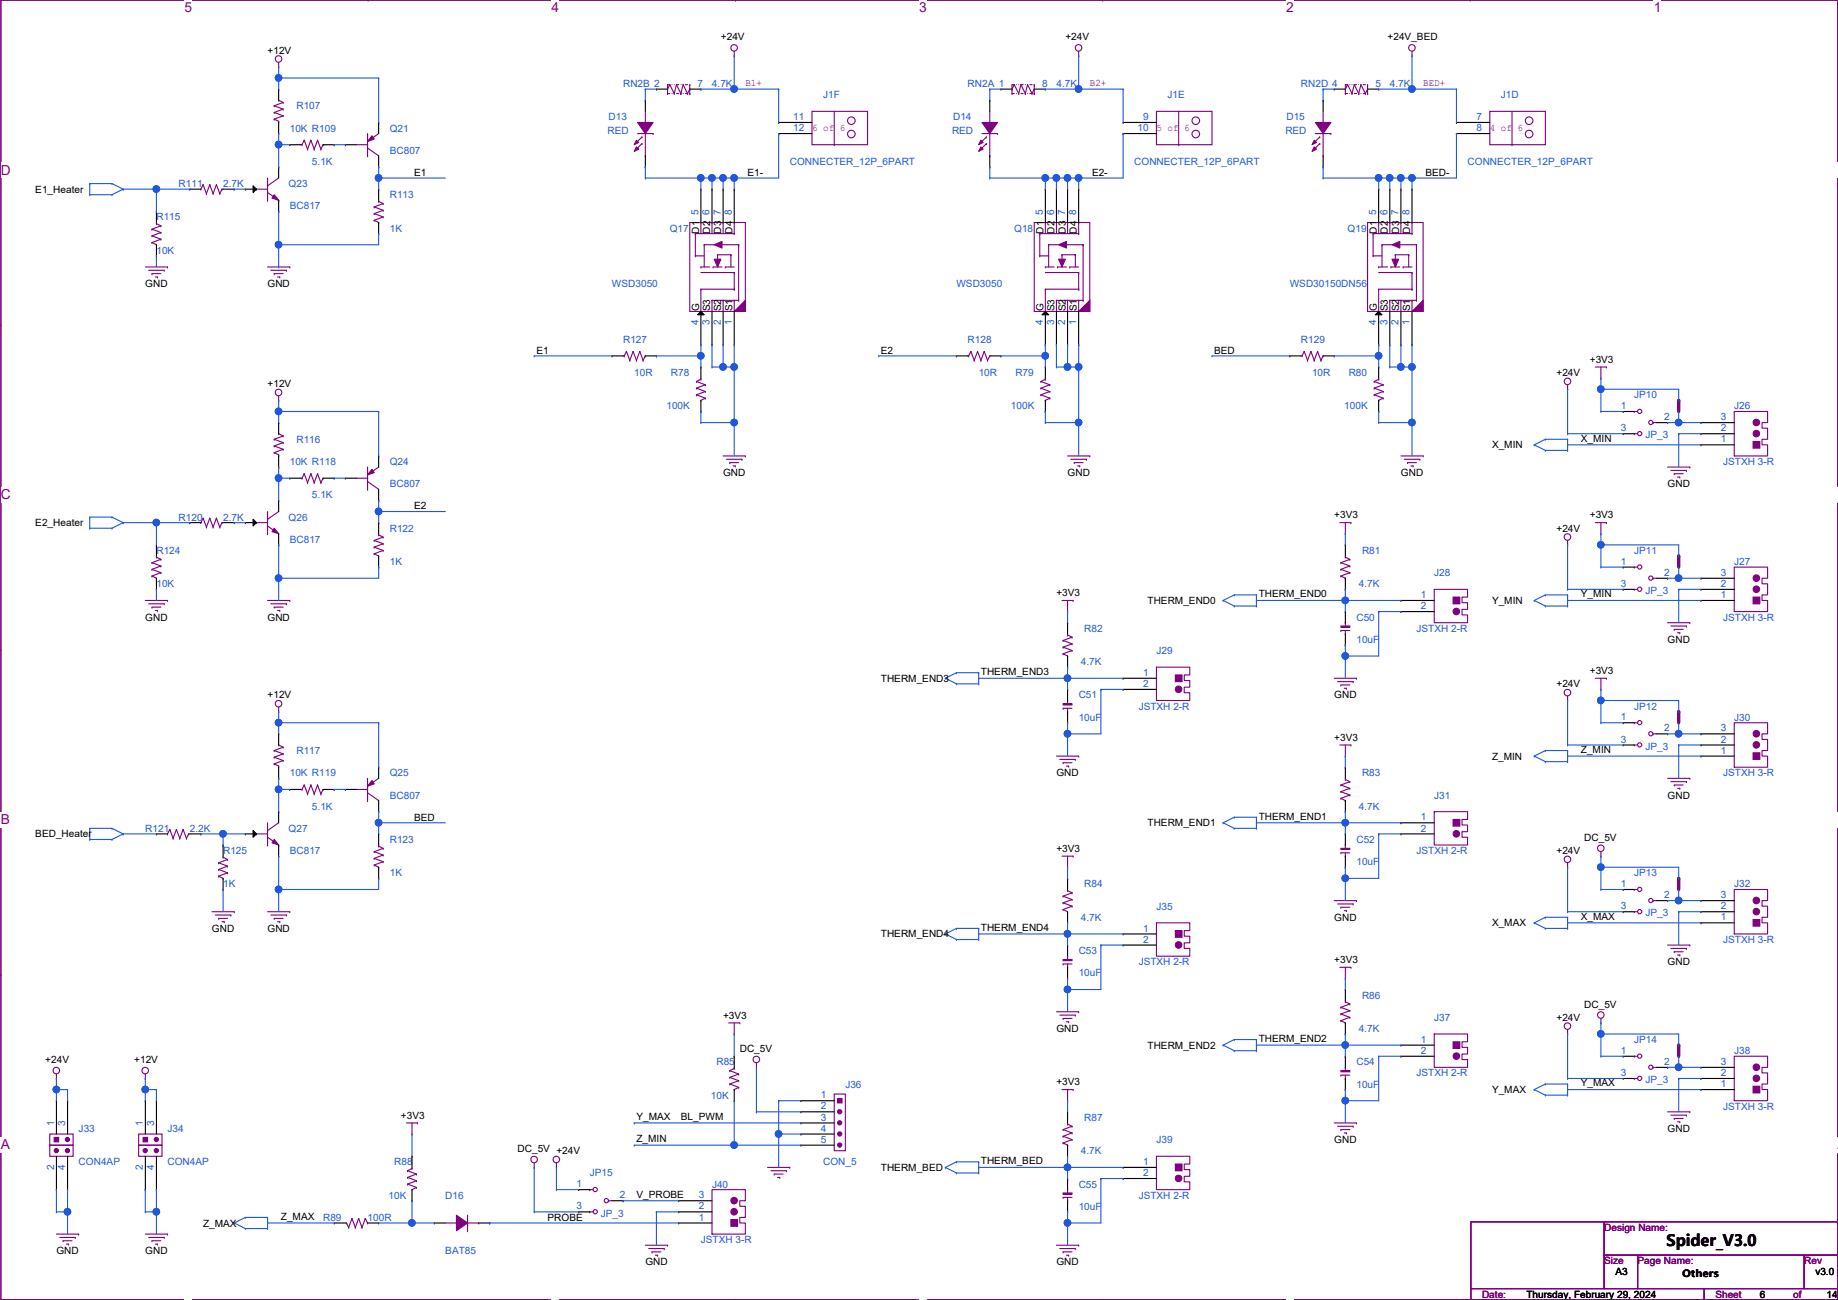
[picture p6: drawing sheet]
<svg xmlns="http://www.w3.org/2000/svg" width="420mm" height="297mm" viewBox="0 0 420 297" stroke-linecap="round" stroke-linejoin="round" font-family="sans-serif">
<defs><g id="words">
<text font-size="3.6" x="380.9" y="284.7">Spider_V3.0</text>
<g font-size="3.1" fill="#800080">
<text x="42.2" y="2.8">5</text>
<text x="126.1" y="2.8">4</text>
<text x="210.1" y="2.8">3</text>
<text x="294" y="2.8">2</text>
<text x="378" y="2.8">1</text>
<text x=".2" y="39.9">D</text>
<text x=".2" y="114.1">C</text>
<text x=".2" y="188.4">B</text>
<text x=".2" y="262.6">A</text>
<text x="420.1" y="262.6">A</text>
</g>
<g font-size="2.3">
<text x="164.8" y="9.2">+24V</text>
<text x="243.5" y="9.2">+24V</text>
<text x="317.2" y="9.2">+24V_BED</text>
<text x="61.2" y="12.3">+12V</text>
<text x="94.7" y="40.2">E1</text>
<text x="170.9" y="40.2">E1-</text>
<text x="249.6" y="40.2">E2-</text>
<text x="325.8" y="40.2">BED-</text>
<text x="8.1" y="44">E1_Heater</text>
<text x="159.8" y="53.4" transform="rotate(-90 159.8 53.4)">D1</text>
<text x="162.3" y="53.4" transform="rotate(-90 162.3 53.4)">D2</text>
<text x="164.9" y="53.4" transform="rotate(-90 164.9 53.4)">D3</text>
<text x="167.4" y="53.4" transform="rotate(-90 167.4 53.4)">D4</text>
<text x="238.5" y="53.4" transform="rotate(-90 238.5 53.4)">D1</text>
<text x="241.1" y="53.4" transform="rotate(-90 241.1 53.4)">D2</text>
<text x="243.6" y="53.4" transform="rotate(-90 243.6 53.4)">D3</text>
<text x="246.2" y="53.4" transform="rotate(-90 246.2 53.4)">D4</text>
<text x="314.7" y="53.4" transform="rotate(-90 314.7 53.4)">D1</text>
<text x="317.3" y="53.4" transform="rotate(-90 317.3 53.4)">D2</text>
<text x="319.8" y="53.4" transform="rotate(-90 319.8 53.4)">D3</text>
<text x="322.4" y="53.4" transform="rotate(-90 322.4 53.4)">D4</text>
<text x="33.2" y="65.6">GND</text>
<text x="61.2" y="65.6">GND</text>
<text x="159.8" y="71.2" transform="rotate(-90 159.8 71.2)">G</text>
<text x="162.3" y="71.2" transform="rotate(-90 162.3 71.2)">S3</text>
<text x="164.9" y="71.2" transform="rotate(-90 164.9 71.2)">S2</text>
<text x="167.4" y="71.2" transform="rotate(-90 167.4 71.2)">S1</text>
<text x="238.5" y="71.2" transform="rotate(-90 238.5 71.2)">G</text>
<text x="241.1" y="71.2" transform="rotate(-90 241.1 71.2)">S3</text>
<text x="243.6" y="71.2" transform="rotate(-90 243.6 71.2)">S2</text>
<text x="246.2" y="71.2" transform="rotate(-90 246.2 71.2)">S1</text>
<text x="314.7" y="71.2" transform="rotate(-90 314.7 71.2)">G</text>
<text x="317.3" y="71.2" transform="rotate(-90 317.3 71.2)">S3</text>
<text x="319.8" y="71.2" transform="rotate(-90 319.8 71.2)">S2</text>
<text x="322.4" y="71.2" transform="rotate(-90 322.4 71.2)">S1</text>
<text x="122.6" y="80.8">E1</text>
<text x="201.4" y="80.8">E2</text>
<text x="277.6" y="80.8">BED</text>
<text x="363.4" y="82.9">+3V3</text>
<text x="61.2" y="88.5">+12V</text>
<text x="355.8" y="85.9">+24V</text>
<text x="361.4" y="100.9">X_MIN</text>
<text x="341.1" y="102.4">X_MIN</text>
<text x="165.3" y="108.8">GND</text>
<text x="244" y="108.8">GND</text>
<text x="320.2" y="108.8">GND</text>
<text x="381.2" y="111.3">GND</text>
<text x="94.7" y="116.4">E2</text>
<text x="305" y="118.4">+3V3</text>
<text x="363.4" y="118.4">+3V3</text>
<text x="8.1" y="120.2">E2_Heater</text>
<text x="355.8" y="121.5">+24V</text>
<text x="241.5" y="136.2">+3V3</text>
<text x="287.7" y="136.5">THERM_END0</text>
<text x="361.4" y="136.5">Y_MIN</text>
<text x="33.2" y="141.8">GND</text>
<text x="61.2" y="141.8">GND</text>
<text x="262.3" y="138">THERM_END0</text>
<text x="341.1" y="138">Y_MIN</text>
<text x="381.2" y="146.9">GND</text>
<text x="201.4" y="155.8">THERM_END3</text>
<text x="224.2" y="154.3">THERM_END3</text>
<text x="363.4" y="154">+3V3</text>
<text x="61.2" y="159.6">+12V</text>
<text x="305" y="159.6">GND</text>
<text x="355.8" y="157.1">+24V</text>
<text x="305" y="169.2">+3V3</text>
<text x="341.1" y="173.6">Z_MIN</text>
<text x="361.4" y="172">Z_MIN</text>
<text x="241.5" y="177.4">GND</text>
<text x="381.2" y="182.5">GND</text>
<text x="8.1" y="191.3">BED_Heater</text>
<text x="94.7" y="187.5">BED</text>
<text x="262.3" y="188.8">THERM_END1</text>
<text x="287.7" y="187.3">THERM_END1</text>
<text x="241.5" y="194.6">+3V3</text>
<text x="355.8" y="195.2">+24V</text>
<text x="362.2" y="192.1">DC_5V</text>
<text x="48.5" y="212.9">GND</text>
<text x="61.2" y="212.9">GND</text>
<text x="201.4" y="214.2">THERM_END4</text>
<text x="224.2" y="212.7">THERM_END4</text>
<text x="305" y="210.4">GND</text>
<text x="341.1" y="211.7">X_MAX</text>
<text x="361.4" y="210.1">X_MAX</text>
<text x="305" y="220">+3V3</text>
<text x="381.2" y="220.6">GND</text>
<text x="165.3" y="232.7">+3V3</text>
<text x="355.8" y="233.3">+24V</text>
<text x="362.2" y="230.2">DC_5V</text>
<text x="241.5" y="235.8">GND</text>
<text x="262.3" y="239.6">THERM_END2</text>
<text x="287.7" y="238.1">THERM_END2</text>
<text x="10.4" y="242.9">+24V</text>
<text x="30.7" y="242.9">+12V</text>
<text x="169.1" y="240.4">DC_5V</text>
<text x="241.5" y="248">+3V3</text>
<text x="341.1" y="249.8">Y_MAX</text>
<text x="361.4" y="248.2">Y_MAX</text>
<text x="91.6" y="255.6">+3V3</text>
<text x="145.5" y="255.9">Y_MAX</text>
<text x="155.6" y="255.9">BL_PWM</text>
<text x="118.3" y="263.2">DC_5V +24V</text>
<text x="145.5" y="260.9">Z_MIN</text>
<text x="305" y="261.2">GND</text>
<text x="381.2" y="258.7">GND</text>
<text x="201.4" y="267.5">THERM_BED</text>
<text x="224.2" y="266">THERM_BED</text>
<text x="145.5" y="273.6">V_PROBE</text>
<text x="46.4" y="280.2">Z_MAX</text>
<text x="64.2" y="278.7">Z_MAX</text>
<text x="125.2" y="278.9">PROBE</text>
<text x="12.9" y="286.6">GND</text>
<text x="33.2" y="286.6">GND</text>
<text x="147.5" y="289.1">GND</text>
<text x="241.5" y="289.1">GND</text>
<text x="369.3" y="291.4">A3</text>
<text x="384.5" y="291.8">Others</text>
<text x="415" y="291.4">v3.0</text>
<text x="348.9" y="296.5">Thursday, February 29, 2024</text>
<text x="402.3" y="296.5">6</text>
<text x="417.5" y="296.5">14</text>
</g>
<g font-size="2.3" fill="#2058dd">
<text x="142.4" y="19.9">RN2B 2</text>
<text x="159.5" y="19.8">7</text>
<text x="162.8" y="19.9">4.7K</text>
<text x="188.2" y="22.4">J1F</text>
<text x="221.2" y="19.9">RN2A 1</text>
<text x="238.2" y="19.8">8</text>
<text x="241.5" y="19.9">4.7K</text>
<text x="266.9" y="22.4">J1E</text>
<text x="297.4" y="19.9">RN2D 4</text>
<text x="314.4" y="19.8">5</text>
<text x="317.7" y="19.9">4.7K</text>
<text x="343.1" y="22.4">J1D</text>
<text x="67.8" y="25">R107</text>
<text x="139.1" y="27.5">D13</text>
<text x="181.3" y="27.4">11</text>
<text x="181.3" y="30">12</text>
<text x="217.9" y="27.5">D14</text>
<text x="260" y="30">10</text>
<text x="261.3" y="27.4">9</text>
<text x="294.1" y="27.5">D15</text>
<text x="337.5" y="27.4">7</text>
<text x="337.5" y="30">8</text>
<text x="66.2" y="30.1">10K R109</text>
<text x="89.1" y="30.1">Q21</text>
<text x="89.1" y="35.1">BC807</text>
<text x="138.9" y="30.6">RED</text>
<text x="217.6" y="30.6">RED</text>
<text x="293.8" y="30.6">RED</text>
<text x="71.3" y="37.7">5.1K</text>
<text x="180.5" y="37.7">CONNECTER_12P_6PART</text>
<text x="259.3" y="37.7">CONNECTER_12P_6PART</text>
<text x="335.5" y="37.7">CONNECTER_12P_6PART</text>
<text x="40.8" y="42.8">R111</text>
<text x="51" y="42.8">2.7K</text>
<text x="66" y="42.8">Q23</text>
<text x="66.2" y="47.8">BC817</text>
<text x="89.1" y="45.3">R113</text>
<text x="35.8" y="50.4">R115</text>
<text x="89.1" y="52.9">1K</text>
<text x="153.1" y="52.9">Q17</text>
<text x="159.7" y="49.1" transform="rotate(-90 159.7 49.1)">5</text>
<text x="162.2" y="49.1" transform="rotate(-90 162.2 49.1)">6</text>
<text x="164.7" y="49.1" transform="rotate(-90 164.7 49.1)">7</text>
<text x="167.3" y="49.1" transform="rotate(-90 167.3 49.1)">8</text>
<text x="231.8" y="52.9">Q18</text>
<text x="238.4" y="49.1" transform="rotate(-90 238.4 49.1)">5</text>
<text x="240.9" y="49.1" transform="rotate(-90 240.9 49.1)">6</text>
<text x="243.5" y="49.1" transform="rotate(-90 243.5 49.1)">7</text>
<text x="246" y="49.1" transform="rotate(-90 246 49.1)">8</text>
<text x="308" y="52.9">Q19</text>
<text x="314.6" y="49.1" transform="rotate(-90 314.6 49.1)">5</text>
<text x="317.1" y="49.1" transform="rotate(-90 317.1 49.1)">6</text>
<text x="319.7" y="49.1" transform="rotate(-90 319.7 49.1)">7</text>
<text x="322.2" y="49.1" transform="rotate(-90 322.2 49.1)">8</text>
<text x="35.8" y="58">10K</text>
<text x="139.9" y="65.6">WSD3050</text>
<text x="218.6" y="65.6">WSD3050</text>
<text x="294.8" y="65.6">WSD30150DN56</text>
<text x="159.7" y="74.2" transform="rotate(-90 159.7 74.2)">4</text>
<text x="162.2" y="74.2" transform="rotate(-90 162.2 74.2)">3</text>
<text x="164.7" y="74.2" transform="rotate(-90 164.7 74.2)">2</text>
<text x="167.3" y="74.2" transform="rotate(-90 167.3 74.2)">1</text>
<text x="238.4" y="74.2" transform="rotate(-90 238.4 74.2)">4</text>
<text x="240.9" y="74.2" transform="rotate(-90 240.9 74.2)">3</text>
<text x="243.5" y="74.2" transform="rotate(-90 243.5 74.2)">2</text>
<text x="246" y="74.2" transform="rotate(-90 246 74.2)">1</text>
<text x="314.6" y="74.2" transform="rotate(-90 314.6 74.2)">4</text>
<text x="317.1" y="74.2" transform="rotate(-90 317.1 74.2)">3</text>
<text x="319.7" y="74.2" transform="rotate(-90 319.7 74.2)">2</text>
<text x="322.2" y="74.2" transform="rotate(-90 322.2 74.2)">1</text>
<text x="142.4" y="78.3">R127</text>
<text x="221.2" y="78.3">R128</text>
<text x="297.4" y="78.3">R129</text>
<text x="145" y="85.9">10R</text>
<text x="153.4" y="85.9">R78</text>
<text x="223.7" y="85.9">10R</text>
<text x="232.1" y="85.9">R79</text>
<text x="299.9" y="85.9">10R</text>
<text x="308.3" y="85.9">R80</text>
<text x="152.3" y="93.6">100K</text>
<text x="231.1" y="93.6">100K</text>
<text x="307.3" y="93.6">100K</text>
<text x="370.5" y="93.5">1</text>
<text x="373.6" y="91">JP10</text>
<text x="396.4" y="93.6">J26</text>
<text x="67.8" y="101.2">R116</text>
<text x="370.5" y="98.6">3</text>
<text x="376.1" y="100.2">JP_3</text>
<text x="380.4" y="96">2</text>
<text x="393.4" y="96">3</text>
<text x="393.4" y="98.6">2</text>
<text x="393.4" y="101.1">1</text>
<text x="66.2" y="106.3">10K R118</text>
<text x="89.1" y="106.3">Q24</text>
<text x="393.9" y="106.3">JSTXH 3-R</text>
<text x="71.3" y="113.9">5.1K</text>
<text x="89.1" y="111.3">BC807</text>
<text x="40.8" y="119">R120</text>
<text x="51" y="119">2.7K</text>
<text x="66" y="119">Q26</text>
<text x="66.2" y="124">BC817</text>
<text x="89.1" y="121.5">R122</text>
<text x="35.8" y="126.6">R124</text>
<text x="89.1" y="129.1">1K</text>
<text x="311.4" y="126.6">R81</text>
<text x="327.9" y="131.7">J28</text>
<text x="370.5" y="129">1</text>
<text x="373.6" y="126.6">JP11</text>
<text x="380.4" y="131.6">2</text>
<text x="393.4" y="131.6">3</text>
<text x="396.4" y="129.1">J27</text>
<text x="35.8" y="134.2">10K</text>
<text x="310.6" y="134.2">4.7K</text>
<text x="324.8" y="136.7">1</text>
<text x="370.5" y="134.1">3</text>
<text x="376.1" y="135.7">JP_3</text>
<text x="393.4" y="134.1">2</text>
<text x="393.4" y="136.7">1</text>
<text x="310.1" y="141.8">C50</text>
<text x="324.8" y="139.2">2</text>
<text x="393.9" y="141.8">JSTXH 3-R</text>
<text x="247.9" y="144.4">R82</text>
<text x="264.4" y="149.4">J29</text>
<text x="310.1" y="146.9">10uF</text>
<text x="323.8" y="144.4">JSTXH 2-R</text>
<text x="247.1" y="152">4.7K</text>
<text x="261.3" y="154.4">1</text>
<text x="246.6" y="159.6">C51</text>
<text x="261.3" y="157">2</text>
<text x="246.6" y="164.7">10uF</text>
<text x="260.3" y="162.1">JSTXH 2-R</text>
<text x="370.5" y="164.6">1</text>
<text x="373.6" y="162.1">JP12</text>
<text x="380.4" y="167.1">2</text>
<text x="393.4" y="167.1">3</text>
<text x="396.4" y="164.7">J30</text>
<text x="67.8" y="172.3">R117</text>
<text x="370.5" y="169.7">3</text>
<text x="376.1" y="171.3">JP_3</text>
<text x="393.4" y="169.7">2</text>
<text x="393.4" y="172.2">1</text>
<text x="66.2" y="177.4">10K R119</text>
<text x="89.1" y="177.4">Q25</text>
<text x="311.4" y="177.4">R83</text>
<text x="393.9" y="177.4">JSTXH 3-R</text>
<text x="71.3" y="185">5.1K</text>
<text x="89.1" y="182.5">BC807</text>
<text x="310.6" y="185">4.7K</text>
<text x="327.9" y="182.5">J31</text>
<text x="33.2" y="190.1">R121</text>
<text x="43.4" y="190.1">2.2K</text>
<text x="66" y="190.1">Q27</text>
<text x="324.8" y="187.5">1</text>
<text x="324.8" y="190">2</text>
<text x="51" y="195.2">R125</text>
<text x="66.2" y="195.2">BC817</text>
<text x="89.1" y="192.6">R123</text>
<text x="310.1" y="192.6">C52</text>
<text x="310.1" y="197.7">10uF</text>
<text x="323.8" y="195.2">JSTXH 2-R</text>
<text x="51" y="202.8">1K</text>
<text x="89.1" y="200.2">1K</text>
<text x="247.9" y="202.8">R84</text>
<text x="370.5" y="202.7">1</text>
<text x="373.6" y="200.2">JP13</text>
<text x="396.4" y="202.8">J32</text>
<text x="264.4" y="207.9">J35</text>
<text x="370.5" y="207.8">3</text>
<text x="376.1" y="209.4">JP_3</text>
<text x="380.4" y="205.2">2</text>
<text x="393.4" y="205.2">3</text>
<text x="393.4" y="207.8">2</text>
<text x="247.1" y="210.4">4.7K</text>
<text x="261.3" y="212.9">1</text>
<text x="261.3" y="215.4">2</text>
<text x="393.4" y="210.3">1</text>
<text x="393.9" y="215.5">JSTXH 3-R</text>
<text x="246.6" y="218">C53</text>
<text x="260.3" y="220.6">JSTXH 2-R</text>
<text x="246.6" y="223.1">10uF</text>
<text x="311.4" y="228.2">R86</text>
<text x="327.9" y="233.3">J37</text>
<text x="310.6" y="235.8">4.7K</text>
<text x="324.8" y="238.3">1</text>
<text x="373.6" y="238.3">JP14</text>
<text x="163.8" y="243.4">R85</text>
<text x="310.1" y="243.4">C54</text>
<text x="323.8" y="246">JSTXH 2-R</text>
<text x="324.8" y="240.8">2</text>
<text x="370.5" y="240.8">1</text>
<text x="370.5" y="245.9">3</text>
<text x="380.4" y="243.3">2</text>
<text x="393.4" y="243.3">3</text>
<text x="393.4" y="245.9">2</text>
<text x="396.4" y="240.9">J38</text>
<text x="162.5" y="251">10K</text>
<text x="187.7" y="251">1</text>
<text x="193.2" y="248.5">J36</text>
<text x="310.1" y="248.5">10uF</text>
<text x="376.1" y="247.5">JP_3</text>
<text x="393.4" y="248.4">1</text>
<text x="12.3" y="257.3" transform="rotate(-90 12.3 257.3)">1</text>
<text x="14.9" y="257.3" transform="rotate(-90 14.9 257.3)">3</text>
<text x="32.7" y="257.3" transform="rotate(-90 32.7 257.3)">1</text>
<text x="35.2" y="257.3" transform="rotate(-90 35.2 257.3)">3</text>
<text x="187.7" y="253.5">2</text>
<text x="187.7" y="256">3</text>
<text x="247.9" y="256.1">R87</text>
<text x="393.9" y="253.6">JSTXH 3-R</text>
<text x="18" y="258.7">J33</text>
<text x="38.3" y="258.7">J34</text>
<text x="187.7" y="258.6">4</text>
<text x="187.7" y="261.1">5</text>
<text x="247.1" y="263.7">4.7K</text>
<text x="264.4" y="261.2">J39</text>
<text x="12.3" y="267.3" transform="rotate(-90 12.3 267.3)">2</text>
<text x="14.9" y="267.3" transform="rotate(-90 14.9 267.3)">4</text>
<text x="18" y="266.3">CON4AP</text>
<text x="32.7" y="267.3" transform="rotate(-90 32.7 267.3)">2</text>
<text x="35.2" y="267.3" transform="rotate(-90 35.2 267.3)">4</text>
<text x="38.3" y="266.3">CON4AP</text>
<text x="90.1" y="266.3">R88</text>
<text x="134.8" y="268.8">JP15</text>
<text x="188.2" y="266.3">CON_5</text>
<text x="261.3" y="266.2">1</text>
<text x="261.3" y="268.7">2</text>
<text x="88.8" y="273.9">10K</text>
<text x="101.8" y="273.9">D16</text>
<text x="131.8" y="271.3">1</text>
<text x="141.7" y="273.8">2</text>
<text x="159.7" y="273.8">3</text>
<text x="162.8" y="271.4">J40</text>
<text x="246.6" y="271.4">C55</text>
<text x="260.3" y="273.9">JSTXH 2-R</text>
<text x="73.9" y="279">R89</text>
<text x="84" y="279">100R</text>
<text x="131.8" y="276.4">3</text>
<text x="137.4" y="278">JP_3</text>
<text x="159.7" y="276.4">2</text>
<text x="159.7" y="278.9">1</text>
<text x="246.6" y="276.4">10uF</text>
<text x="101.8" y="286.6">BAT85</text>
<text x="160.2" y="284.1">JSTXH 3-R</text>
</g>
<g font-size="2.3" fill="#800040">
<text x="170.4" y="19.7">B1+</text>
<text x="249.1" y="19.7">B2+</text>
<text x="325.3" y="19.7">BED+</text>
</g>
<g font-size="2.3" fill="#800080">
<text x="185.6" y="29.8">6 of 6</text>
<text x="264.4" y="29.8">5 of 6</text>
<text x="340.6" y="29.8">4 of 6</text>
<text x="366.7" y="281.3">Design Name:</text>
<text x="366.7" y="288.9">Size</text>
<text x="374.3" y="288.9">Page Name:</text>
<text x="412.4" y="288.9">Rev</text>
<text x="338.8" y="296.5">Date:</text>
<text x="392.1" y="296.5">Sheet</text>
<text x="409.9" y="296.5">of</text>
</g>
</g></defs>
<path d="M.2 0h419.9v297h-419.9z" fill="none" stroke="#800080" stroke-width=".25"/>
<g fill="#fff">
<path d="M42.2 0h1.7v3.5h-1.7z"/>
<path d="M42.2 297l1.7 .1z"/>
</g>
<path d="M84.1 0h.1M84.1 297h.1" fill="none" stroke="#800080" stroke-width=".25"/>
<g fill="#fff">
<path d="M126.1 0h1.7v3.5h-1.7z"/>
<path d="M126.1 297l1.7 .1z"/>
</g>
<path d="M168.1 0h.1M168.1 297h.1" fill="none" stroke="#800080" stroke-width=".25"/>
<g fill="#fff">
<path d="M210.1 0h1.7v3.5h-1.7z"/>
<path d="M210.1 297l1.7 .1z"/>
</g>
<path d="M252.1 0h.1M252.1 297h.1" fill="none" stroke="#800080" stroke-width=".25"/>
<g fill="#fff">
<path d="M294 0h1.8v3.5h-1.8z"/>
<path d="M294 297l1.8 .1z"/>
</g>
<path d="M336.1 0h.1M336.1 297h.1" fill="none" stroke="#800080" stroke-width=".25"/>
<g fill="#fff">
<path d="M378 0h1.8v3.5h-1.8z"/>
<path d="M378 297l1.8 .1z"/>
<path d="M.2 37.1h2.2v3.5h-2.2z"/>
<path d="M420.1 37.1h.1v3.5h-.1z"/>
<path d="M.2 111.3h2.2v3.5h-2.2z"/>
<path d="M420.1 111.3h.1v3.5h-.1z"/>
</g>
<path d="M.2 74.3h.1M420.1 74.3h.1" fill="none" stroke="#800080" stroke-width=".25"/>
<g fill="#fff">
<path d="M.2 185.6h2.1v3.5h-2.1z"/>
<path d="M420.1 185.6h.1v3.5h-.1z"/>
</g>
<path d="M.2 148.5h.1M420.1 148.5h.1" fill="none" stroke="#800080" stroke-width=".25"/>
<path d="M.2 148.5h.1" fill="none" stroke="#800080" stroke-width=".23"/>
<path d="M420.1 148.5h.1" fill="none" stroke="#800080" stroke-width=".23"/>
<g fill="#fff">
<path d="M.2 259.8h2.1v3.5h-2.1z"/>
<path d="M420.1 259.8h.1v3.5h-.1z"/>
</g>
<g fill="none" stroke="#800080" stroke-width=".25">
<path d="M63.7 15.3h.1M63.7 14.3v1M167.8 12.7h.1M167.8 11.7v1M246.6 12.7h.1M246.6 11.7v1M322.8 12.7h.1M322.8 11.7v1M323.8 55.9h.1M323.8 55.9v12.7M33.2 61h5.1M34 61.8h3.5"/>
<path d="M34.7 62.5h.1M34.7 62.5h2.1M35.5 63.3h.5M36 63.3h.1M37.5 61.8h.1M38.3 61h.1M61.2 61h5M61.9 61.8h3.6M62.7 62.5h.1M62.7 62.5h2M63.4 63.3h.6M64 63.3h.1"/>
<path d="M65.5 61.8h.1M66.2 61h.1M315.2 66.1h.1M315.2 66.1v5.1M315.2 66.1h7.6M317.7 68.6h.1M317.7 68.6v2.6M317.7 68.6h6.1M320.2 68.6h.1M320.2 68.6v2.6M322.8 68.6h.1M322.8 66.1h.1"/>
<path d="M322.8 68.6v2.6M323.8 68.6h.1M63.7 91.5h.1M63.7 90.5v1M358.3 88.9h.1M358.3 87.9v1M364.7 83.9h2.5M366 86.4h.1M366 83.9v2.5M367.2 83.9h.1M165.3 104.2h5.1M166.1 104.9h3.5"/>
<path d="M166.8 105.7h.1M166.8 105.7h2.1M167.6 106.5h.5M168.1 106.5h.1M169.6 104.9h.1M170.4 104.2h.1M244 104.2h5.1M244.8 104.9h3.6M245.6 105.7h.1M245.6 105.7h2M246.3 106.5h.5M246.8 106.5h.1"/>
<path d="M248.4 104.9h.1M249.1 104.2h.1M306.3 119.4h2.5M307.5 119.4v2.6M308.8 119.4h.1M320.2 104.2h5.1M321 104.9h3.6M321.8 105.7h.1M321.8 105.7h2M322.5 106.5h.5M323 106.5h.1M324.6 104.9h.1"/>
<path d="M325.3 104.2h.1M364.7 119.4h2.5M366 119.4v2.6M367.2 119.4h.1M381.2 106.7h5.1M382 107.5h3.5M382.7 108.2h.1M382.7 108.2h2.1M383.5 109h.5M384 109h.1M385.5 107.5h.1M386.3 106.7h.1"/>
<path d="M33.2 137.2h5.1M34 138h3.5M34.7 138.7h.1M34.7 138.7h2.1M35.5 139.5h.5M36 139.5h.1M37.5 138h.1M38.3 137.2h.1M61.2 137.2h5M61.9 138h3.6M62.7 138.7h.1M62.7 138.7h2"/>
<path d="M63.4 139.5h.6M64 139.5h.1M65.5 138h.1M66.2 137.2h.1M242.8 137.2h2.5M244 139.7h.1M244 137.2v2.5M245.3 137.2h.1M307.5 122h.1M358.3 124.5h.1M358.3 123.5v1M366 122h.1"/>
<path d="M305 155h5.1M305.8 155.7h3.5M306.5 156.5h.1M306.5 156.5h2.1M307.3 157.3h.5M307.8 157.3h.1M309.3 155.7h.1M310.1 155h.1M358.3 159v1.1M364.7 155h2.5M366 157.5h.1M366 155v2.5"/>
<path d="M367.2 155h.1M381.2 142.3h5.1M382 143h3.5M382.7 143.8h.1M382.7 143.8h2.1M383.5 144.6h.5M384 144.6h.1M385.5 143h.1M386.3 142.3h.1M62.7 174.5h.1M62.7 173h.1M62.7 171.5h.1"/>
<path d="M62.7 174.5l1 .5M62.7 173l2 .8M62.7 171.5l2 .8M63.7 162.6h.1M63.7 170.2h.1M63.7 175h.1M63.7 161.6v1M63.7 175v.3M63.7 170.2l1 .5M64.7 173.8h.1M64.7 172.3h.1M64.7 170.7h.1"/>
<path d="M64.7 173.8l-2 .7M64.7 172.3l-2 .7M64.7 170.7l-2 .8M241.5 172.8h5.1M242.3 173.5h3.5M243 174.3h.1M243 174.3h2.1M243.8 175h.5M244.3 175h.1M245.8 173.5h.1M246.6 172.8h.1M306.3 170.2h2.5"/>
<path d="M307.5 172.8h.1M307.5 170.2v2.6M308.8 170.2h.1M358.3 160.1h.1M381.2 177.8h5.1M382 178.6h3.5M382.7 179.4h.1M382.7 179.4h2.1M385.5 178.6h.1M386.3 177.8h.1M242.8 195.6h2.5M244 198.2h.1"/>
<path d="M244 195.6v2.6M245.3 195.6h.1M358.3 198.2h.1M358.3 197.1v1.1M366 195.6h.1M366 194.6v1M383.5 180.1h.5M384 180.1h.1M48.5 208.3h5M49.2 209.1h3.6M50 209.8h.1M50 209.8h2"/>
<path d="M50.7 210.6h.6M51.3 210.6h.1M52.8 209.1h.1M53.5 208.3h.1M61.2 208.3h5M61.9 209.1h3.6M62.7 209.8h.1M62.7 209.8h2M63.4 210.6h.6M64 210.6h.1M65.5 209.1h.1M66.2 208.3h.1"/>
<path d="M305 205.8h5.1M305.8 206.5h3.5M306.5 207.3h.1M306.5 207.3h2.1M307.3 208.1h.5M307.8 208.1h.1M309.3 206.5h.1M310.1 205.8h.1M381.2 215.9h5.1M382 216.7h3.5M382.7 217.5h.1M382.7 217.5h2.1"/>
<path d="M383.5 218.2h.5M384 218.2h.1M385.5 216.7h.1M386.3 215.9h.1M.2 222.7h.1M166.6 233.7h2.5M167.8 236.3h.1M167.8 233.7v2.6M169.1 233.7h.1M241.5 231.2h5.1M242.3 231.9h3.5M243 232.7h.1"/>
<path d="M243 232.7h2.1M243.8 233.5h.5M244.3 233.5h.1M245.8 231.9h.1M246.6 231.2h.1M306.3 221h2.5M307.5 223.6h.1M307.5 221v2.6M308.8 221h.1M358.3 236.3h.1M358.3 235.2v1.1M366 233.7h.1"/>
<path d="M366 232.7v1M420.1 222.7h.1M12.9 246.4h.1M12.9 245.4v1M33.2 246.4h.1M33.2 245.4v1M92.9 256.6h2.6M94.2 259.1h.1M94.2 256.6v2.5M95.5 256.6h.1M172.9 243.9h.1M172.9 242.9v1"/>
<path d="M242.8 249h2.5M244 251.5h.1M244 249v2.5M245.3 249h.1M305 256.6h5.1M305.8 257.3h3.5M306.5 258.1h.1M306.5 258.1h2.1M307.3 258.9h.5M307.8 258.9h.1M309.3 257.3h.1M310.1 256.6h.1"/>
<path d="M381.2 254h5.1M382 254.8h3.5M382.7 255.6h.1M382.7 255.6h2.1M383.5 256.3h.5M384 256.3h.1M385.5 254.8h.1M386.3 254h.1M122.1 266.7h.1M122.1 265.7v1M127.2 266.7h.1M127.2 265.7v1"/>
<path d="M175.5 266.7h5M176.2 267.5h3.6M177 268.3h.1M177 268.3h2M177.7 269h.6M178.3 269h.1M179.8 267.5h.1M180.5 266.7h.1M336.2 279.2h30.5v15.2h-30.5zM366.7 279.2h53.4v7.6h-53.4zM12.9 282h5.1M13.7 282.7h3.5"/>
<path d="M14.4 283.5h.1M14.4 283.5h2.1M15.2 284.3h.5M15.7 284.3h.1M17.2 282.7h.1M18 282h.1M33.2 282h5.1M34 282.7h3.5M34.7 283.5h.1M34.7 283.5h2.1M35.5 284.3h.5M36 284.3h.1"/>
<path d="M37.5 282.7h.1M38.3 282h.1M147.5 284.5h5.1M148.3 285.3h3.5M149 286h.1M149 286h2.1M149.8 286.8h.5M150.3 286.8h.1M151.8 285.3h.1M152.6 284.5h.1M241.5 284.5h5.1M242.3 285.3h3.5"/>
<path d="M243 286h.1M243 286h2.1M243.8 286.8h.5M244.3 286.8h.1M245.8 285.3h.1M246.6 284.5h.1M336.2 294.4h53.4v2.6h-53.4zM366.7 286.8h7.6v7.6h-7.6zM374.3 286.8h38.1v7.6h-38.1zM389.6 294.4h30.5v2.6h-30.5zM412.4 286.8h7.7v7.6h-7.7z"/>
<circle cx="63.7" cy="13.5" r=".75"/>
<circle cx="167.8" cy="10.9" r=".75"/>
<circle cx="246.6" cy="10.9" r=".75"/>
<circle cx="322.8" cy="10.9" r=".75"/>
<circle cx="63.7" cy="89.7" r=".75"/>
<circle cx="358.3" cy="87.1" r=".75"/>
<circle cx="358.3" cy="122.7" r=".75"/>
<circle cx="358.3" cy="158.3" r=".75"/>
<circle cx="63.7" cy="160.8" r=".75"/>
<circle cx="358.3" cy="196.4" r=".75"/>
<circle cx="365.9" cy="193.8" r=".75"/>
<circle cx="358.3" cy="234.5" r=".75"/>
<circle cx="365.9" cy="231.9" r=".75"/>
<circle cx="12.9" cy="244.6" r=".75"/>
<circle cx="33.2" cy="244.6" r=".75"/>
<circle cx="172.9" cy="242.1" r=".75"/>
<circle cx="122.1" cy="264.9" r=".75"/>
<circle cx="127.2" cy="264.9" r=".75"/>
</g>
<g fill="none" stroke="#2058dd" stroke-width=".25">
<path d="M20.5 44.5h.1M20.5 42h.1M20.5 42h5.1M20.5 44.5h5.1M20.5 42v2.5M25.6 42h.1M25.6 44.5h.1M25.6 42l2.5 1.2M28.1 43.2h.1M28.1 43.2l-2.5 1.3M20.5 118.2h.1M20.5 118.2v2.5"/>
<path d="M20.5 118.2h5.1M25.6 118.2h.1M25.6 118.2l2.5 1.2M28.1 119.4h.1M28.1 119.4l-2.5 1.3M350.7 101.6h.1M350.7 101.6l2.6 1.3M353.3 100.4h.1M353.3 102.9h.1M353.3 100.4l-2.6 1.2M353.3 100.4h5M353.3 102.9h5"/>
<path d="M358.3 100.4h.1M358.3 102.9h.1M358.3 100.4v2.5M20.5 120.7h.1M20.5 120.7h5.1M25.6 120.7h.1M279.6 137.2h.1M279.6 137.2l2.5 1.3M282.1 135.9h.1M282.1 138.5h.1M282.1 135.9l-2.5 1.3M282.1 135.9h5.1"/>
<path d="M282.1 138.5h5.1M287.2 135.9h.1M287.2 138.5h.1M287.2 135.9v2.6M350.7 137.2h.1M350.7 137.2l2.6 1.3M353.3 135.9h.1M353.3 138.5h.1M353.3 135.9h5M353.3 138.5h5M353.3 135.9l-2.6 1.3M358.3 135.9h.1"/>
<path d="M358.3 138.5h.1M358.3 135.9v2.6M216.1 155h.1M216.1 155l2.5 1.3M218.6 153.7h.1M218.6 156.3h.1M218.6 153.7l-2.5 1.3M218.6 153.7h5.1M218.6 156.3h5.1M223.7 153.7h.1M223.7 156.3h.1M223.7 153.7v2.6"/>
<path d="M350.7 172.8h.1M350.7 172.8l2.6 1.2M353.3 171.5h.1M353.3 174h.1M353.3 171.5l-2.6 1.3M353.3 171.5h5M353.3 174h5M358.3 171.5h.1M358.3 174h.1M358.3 171.5v2.5M20.5 191.8h.1M20.5 189.3h.1"/>
<path d="M20.5 189.3v2.5M20.5 189.3h5.1M20.5 191.8h5.1M25.6 189.3h.1M25.6 191.8h.1M25.6 189.3l2.5 1.2M28.1 190.5h.1M28.1 190.5l-2.5 1.3M279.6 188h.1M279.6 188l2.5 1.3M282.1 186.7h.1M282.1 189.3h.1"/>
<path d="M282.1 189.3h5.1M282.1 186.7l-2.5 1.3M282.1 186.7h5.1M287.2 186.7h.1M287.2 189.3h.1M287.2 186.7v2.6M216.1 213.4h.1M216.1 213.4l2.5 1.3M218.6 212.1h.1M218.6 214.7h.1M218.6 212.1h5.1M218.6 212.1l-2.5 1.3"/>
<path d="M218.6 214.7h5.1M223.7 212.1h.1M223.7 214.7h.1M223.7 212.1v2.6M350.7 210.9h.1M350.7 210.9l2.6 1.2M353.3 209.6h.1M353.3 212.1h.1M353.3 209.6l-2.6 1.3M353.3 209.6h5M353.3 212.1h5M358.3 209.6h.1"/>
<path d="M358.3 212.1h.1M358.3 209.6v2.5M279.6 238.8h.1M279.6 238.8l2.5 1.3M282.1 237.5h.1M282.1 237.5l-2.5 1.3M282.1 237.5h5.1M287.2 237.5h.1M287.2 237.5v2.6M282.1 240.1h.1M282.1 240.1h5.1M287.2 240.1h.1"/>
<path d="M350.7 249h.1M350.7 249l2.6 1.2M353.3 247.7h.1M353.3 250.2h.1M353.3 247.7l-2.6 1.3M353.3 247.7h5M353.3 250.2h5M358.3 247.7h.1M358.3 250.2h.1M358.3 247.7v2.5M53.5 279.4h.1M53.5 279.4l2.6 1.3"/>
<path d="M56.1 278.2h.1M56.1 278.2l-2.6 1.2M56.1 278.2h5.1M61.2 278.2h.1M61.2 278.2v2.5M216.1 266.7h.1M216.1 266.7l2.5 1.3M218.6 265.5h.1M218.6 268h.1M218.6 265.5l-2.5 1.2M218.6 265.5h5.1M218.6 268h5.1"/>
<path d="M223.7 265.5h.1M223.7 268h.1M223.7 265.5v2.5M56.1 280.7h.1M56.1 280.7h5.1M61.2 280.7h.1"/>
</g>
<path d="M63.7 167.7h.1M63.7 177.8h.1M63.7 167.7v2.5M63.7 175.3v2.5" fill="none" stroke="#000" stroke-width=".25"/>
<path d="M318.2 59.2h1.5l-.7 1.8z" fill-rule="evenodd" fill="#800080"/>
<g fill="none" stroke="#800080" stroke-width=".25">
<path d="M318.2 59.2h1.5l-.7 1.8zM319 58.2h.1M319 58.2v2.8M315.2 61h.1M315.2 61h2M315.2 62.3h7.6M318 61h.1M318 61h2M320.7 61h.1M320.7 61h2.1M322.8 62.3h.1M322.8 66.1h.1"/>
<path d="M322.8 62.3v3.8"/>
</g>
<path d="M318.2 55.9l1.8-.7v1.5z" fill-rule="evenodd" fill="#800080"/>
<g fill="none" stroke="#800080" stroke-width=".25">
<path d="M313.9 58.5h.1M313.9 53.4h.1M313.9 58.5h2M313.9 53.4v5.1M313.9 53.4h8.9M315.2 50.8h.1M315.2 50.8v2.6M315.9 55.9h.1M315.9 55.9v5.1M315.9 55.9h7.9M317.7 50.8h.1M317.7 50.8v2.6"/>
<path d="M318.2 55.9l1.8-.7v1.5zM319 58.2h3M320.2 50.8h.1M320.2 50.8v2.6M322 58.2h.1M322 58.2v2.8M322.8 53.4h.1M322.8 50.8h.1M322.8 50.8v2.6M323.8 55.9h.1"/>
</g>
<path d="M322.8 71.2l2.5-2.6v2.6z" fill-rule="evenodd" fill="#800080"/>
<path d="M312.6 50.8h12.7v20.4h-12.7zM322.8 71.2l2.5-2.6v2.6z" fill="none" stroke="#800080" stroke-width=".25"/>
<g fill="none" stroke="#000" stroke-width=".25">
<path d="M315.2 43.2h.1M315.2 43.2v7.6M317.7 43.2h.1M317.7 43.2v7.6M320.2 43.2h.1M320.2 43.2v7.6M322.8 43.2h.1M322.8 43.2v7.6M315.2 71.2l.7 .7h-1.5zM315.2 78.8h.1M315.2 71.2v7.6M317.7 78.8h.1"/>
<path d="M317.7 71.2v7.6M320.2 78.8h.1M320.2 71.2v7.6M322.8 78.8h.1M322.8 71.2v7.6"/>
</g>
<path d="M315.2 71.2l.7 .7h-1.5z" fill="#000"/>
<path d="M400.8 172h1.5v1.5h-1.5z" fill-rule="evenodd" fill="#800080"/>
<path d="M400.8 172h1.5v1.5h-1.5z" fill="none" stroke="#800080" stroke-width=".25"/>
<circle cx="401.5" cy="170.2" r=".75" fill="#800080"/>
<circle cx="401.5" cy="170.2" r=".75" fill="none" stroke="#800080" stroke-width=".25"/>
<circle cx="401.5" cy="167.7" r=".75" fill="#800080"/>
<g fill="none" stroke="#800080" stroke-width=".25">
<path d="M396.4 165.1h7.7v2.6h-1.3v1.3h1.3v2.5h-1.3v1.3h1.3v2.5h-7.7zM373.6 241.3h.1M373.6 246.4h.1M373.6 241.3h.7M373.6 246.4h.7M377.9 243.9h.1M377.9 243.9h.8"/>
<circle cx="401.5" cy="167.7" r=".75"/>
<circle cx="374.8" cy="246.4" r=".49"/>
<circle cx="374.8" cy="241.3" r=".49"/>
<circle cx="377.4" cy="243.9" r=".49"/>
</g>
<path d="M388.8 167.7h.1M388.8 170.2h.1M388.8 172.8h.1M388.8 167.7h7.6M388.8 170.2h7.6M388.8 172.8h7.6M371 241.3h.1M371 246.4h.1M371 241.3h2.6M371 246.4h2.6M378.7 243.9h2.5M381.2 243.9h.1" fill="none" stroke="#000" stroke-width=".25"/>
<path d="M332.2 136.4h1.5v1.6h-1.5z" fill-rule="evenodd" fill="#800080"/>
<path d="M332.2 136.4h1.5v1.6h-1.5z" fill="none" stroke="#800080" stroke-width=".25"/>
<circle cx="332.9" cy="139.7" r=".75" fill="#800080"/>
<g fill="none" stroke="#800080" stroke-width=".25">
<path d="M327.9 134.7h7.6v1.7h-1.3v1.3h1.3v1.5h-1.3v1.3h1.3v1.8h-7.6zM50 197.1h.1M50 198.7h.1M50 197.1l2 .8M50 198.7l2 .7M51 195.9h.1M51 195.9l1 .5M51 195.6v.3M52 196.4h.1M52 197.9h.1M52 199.4h.1M52 196.4l-2 .7"/>
<path d="M52 197.9l-2 .8M52 199.4l-2 .8M50 200.2h.1M50 200.2l1 .5M51 200.7h.1"/>
<circle cx="332.9" cy="139.7" r=".75"/>
</g>
<path d="M320.2 137.2h.1M320.2 139.7h.1M320.2 137.2h7.7M320.2 139.7h7.7M51 193.1h.1M51 193.1v2.5M51 203.2h.1M51 200.7v2.5" fill="none" stroke="#000" stroke-width=".25"/>
<path d="M383.7 91.5v2.5" fill="none" stroke="#800080" stroke-width=".76"/>
<circle cx="383.7" cy="91.5" r=".38" fill="#800080"/>
<path d="M383.7 94h.1M383.7 91.5h.1" fill="none" stroke="#000" stroke-width=".25"/>
<path d="M167.1 278.7h1.5v1.5h-1.5z" fill-rule="evenodd" fill="#800080"/>
<path d="M167.1 278.7h1.5v1.5h-1.5z" fill="none" stroke="#800080" stroke-width=".25"/>
<circle cx="167.8" cy="276.9" r=".75" fill="#800080"/>
<circle cx="167.8" cy="276.9" r=".75" fill="none" stroke="#800080" stroke-width=".25"/>
<circle cx="167.8" cy="274.3" r=".75" fill="#800080"/>
<g fill="none" stroke="#800080" stroke-width=".25">
<path d="M185.6 25.4h12.7v7.7h-12.7zM190.7 33.1h.1M190.7 25.4v7.7M45.9 43.2h.1M46.4 42.2h.1M46.4 42.2l.8 2M46.4 42.2l-.5 1M47.2 44.2h.1M48 42.2h.1M48 42.2l.7 2M48 42.2l-.8 2M48.7 44.2h.1"/>
<path d="M49.5 42.2h.1M49.5 42.2l.7 2M49.5 42.2l-.8 2M50.2 44.2h.1M50.7 43.2h.1M50.7 43.2l-.5 1M50.7 43.2h.3M68.8 109.3h.2M69 109.3h.1M69.5 108.2h.1M69.5 108.2l-.5 1.1M69.5 108.2l.8 2.1"/>
<path d="M70.3 110.3h.1M71.1 108.2h.1M71.1 108.2l-.8 2.1M71.1 108.2l.7 2.1M71.8 110.3h.1M72.6 108.2h.1M72.6 108.2l-.8 2.1M72.6 108.2l.8 2.1M73.4 110.3h.1M73.9 109.3h.1M73.9 109.3l-.5 1M306.5 193.8h2.1v.3h-2.1z"/>
<path d="M306.5 194.9h.1M306.5 194.9h2.1M306.5 194h2.1M307.5 195.6h.1M307.5 193.1h.1M307.5 193.1v.7M307.5 194.9v.7M243 204.8h.1M243 206.3h.1M243 207.8h.1M243 204.8l2.1 .7M243 206.3l2.1 .8"/>
<path d="M243 207.8l1 .5M244 208.3h.1M244 203.5h.1M244 203.5l1.1 .5M244 203.2v.3M245.1 204h.1M245.1 205.5h.1M245.1 207.1h.1M245.1 204l-2.1 .8M245.1 205.5l-2.1 .8M245.1 207.1l-2.1 .7M306.5 230.2h.1"/>
<path d="M306.5 231.7h.1M306.5 233.2h.1M306.5 230.2l2.1 .7M306.5 231.7l2.1 .8M306.5 233.2l1 .5M307.5 233.7h.1M307.5 228.9h.1M307.5 228.6v.3M307.5 228.9l1.1 .5M308.6 229.4h.1M308.6 230.9h.1M308.6 232.5h.1"/>
<path d="M308.6 229.4l-2.1 .8M308.6 230.9l-2.1 .8M308.6 232.5l-2.1 .7M243 258.1h.1M243 259.6h.1M243 258.1l2.1 .8M243 259.6l2.1 .8M244 256.8h.1M244 256.6v.2M244 256.8l1.1 .5M245.1 257.3h.1M245.1 258.9h.1"/>
<path d="M245.1 257.3l-2.1 .8M245.1 258.9l-2.1 .7M93.2 267.5h.1M93.2 269h.1M93.2 270.6h.1M93.2 267.5l2 .8M93.2 269l2 .8M93.2 270.6l2 .7M94.2 271.8h.1M94.2 267h.1M94.2 267l-1 .5M94.2 266.7v.3"/>
<path d="M95.2 268.3h.1M95.2 269.8h.1M95.2 271.3h.1M95.2 268.3l-2 .7M95.2 269.8l-2 .8M95.2 271.3l-1 .5M162.8 271.8h7.6v2.6h-1.3v1.2h1.3v2.6h-1.3v1.2h1.3v2.6h-7.6zM243 261.2h.1M243 261.2l1 .5M244 261.7h.1M245.1 260.4h.1M245.1 260.4l-2.1 .8"/>
<circle cx="194.6" cy="27.6" r=".87"/>
<circle cx="194.6" cy="30.6" r=".87"/>
<circle cx="167.8" cy="274.3" r=".75"/>
</g>
<g fill="none" stroke="#000" stroke-width=".25">
<path d="M178 28h.1M178 30.5h.1M178 28h7.6M178 30.5h7.6M43.4 43.2h.1M43.4 43.2h2.5M51 43.2h2.5M53.5 43.2h.1M66.2 109.3h.1M66.2 109.3h2.6M73.9 109.3h2.5M76.4 109.3h.1"/>
<path d="M307.5 190.5h.1M307.5 198.2h.1M307.5 190.5v2.6M307.5 195.6v2.6M244 210.9h.1M244 200.7h.1M244 200.7v2.5M244 208.3v2.6M307.5 236.3h.1M307.5 226.1h.1M307.5 226.1v2.5M307.5 233.7v2.6"/>
<path d="M244 254h.1M244 254v2.6M94.2 274.4h.1M94.2 264.2h.1M94.2 264.2v2.5M94.2 271.8v2.6M155.1 274.4h.1M155.1 276.9h.1M155.1 279.4h.1M155.1 274.4h7.7M155.1 276.9h7.7M155.1 279.4h7.7"/>
<path d="M244 264.2h.1M244 261.7v2.5"/>
</g>
<path d="M383.7 200.7v2.5" fill="none" stroke="#800080" stroke-width=".76"/>
<circle cx="383.7" cy="200.7" r=".38" fill="#800080"/>
<path d="M43.4 119.4h.1M43.4 119.4h2.5M51 119.4h2.5M53.5 119.4h.1M383.7 203.2h.1M383.7 200.7h.1M167.8 251.5h.1M167.8 241.3h.1M167.8 241.3v2.6M167.8 249v2.5" fill="none" stroke="#000" stroke-width=".25"/>
<g fill="none" stroke="#800080" stroke-width=".25">
<path d="M45.9 119.4h.1M46.4 118.4h.1M46.4 118.4l.8 2M46.4 118.4l-.5 1M48 118.4h.1M48 118.4l.7 2M48 118.4l-.8 2M49.5 118.4h.1M49.5 118.4l.7 2M49.5 118.4l-.8 2M50.7 119.4h.1M50.7 119.4l-.5 1"/>
<path d="M50.7 119.4h.3M47.2 120.4h.1M48.7 120.4h.1M50.2 120.4h.1M166.8 244.6h.1M166.8 246.2h.1M166.8 247.7h.1M166.8 244.6l2.1 .8M166.8 246.2l2.1 .7M166.8 247.7l2.1 .8M167.8 249h.1M167.8 244.1h.1"/>
<path d="M167.8 244.1l-1 .5M167.8 243.9v.2M168.9 245.4h.1M168.9 246.9h.1M168.9 248.5h.1M168.9 245.4l-2.1 .8M168.9 246.9l-2.1 .8M168.9 248.5l-1.1 .5"/>
</g>
<path d="M400.8 248.2h1.5v1.5h-1.5z" fill-rule="evenodd" fill="#800080"/>
<path d="M400.8 248.2h1.5v1.5h-1.5z" fill="none" stroke="#800080" stroke-width=".25"/>
<circle cx="401.5" cy="246.4" r=".75" fill="#800080"/>
<circle cx="401.5" cy="246.4" r=".75" fill="none" stroke="#800080" stroke-width=".25"/>
<circle cx="401.5" cy="243.9" r=".75" fill="#800080"/>
<g fill="none" stroke="#800080" stroke-width=".25">
<path d="M373.6 94h.1M373.6 99.1h.1M373.6 94h.7M373.6 99.1h.7M377.9 96.6h.1M377.9 96.6h.8M243 160.8h2.1v.3h-2.1zM243 161.8h.1M243 161.8h2.1M243 161h2.1M244 162.6h.1M244 160.1h.1"/>
<path d="M244 160.1v.7M244 161.8v.8M396.4 241.3h7.7v2.6h-1.3v1.3h1.3v2.5h-1.3v1.3h1.3v2.5h-7.7z"/>
<circle cx="374.8" cy="99.1" r=".49"/>
<circle cx="374.8" cy="94" r=".49"/>
<circle cx="377.4" cy="96.5" r=".49"/>
<circle cx="401.5" cy="243.9" r=".75"/>
</g>
<g fill="none" stroke="#000" stroke-width=".25">
<path d="M371 94h.1M371 99.1h.1M371 94h2.6M371 99.1h2.6M378.7 96.6h2.5M381.2 96.6h.1M244 157.5h.1M244 157.5v2.6M244 165.1h.1M244 162.6v2.5M388.8 243.9h.1M388.8 246.4h.1"/>
<path d="M388.8 249h.1M388.8 243.9h7.6M388.8 246.4h7.6M388.8 249h7.6"/>
</g>
<path d="M268.7 212.6h1.5v1.6h-1.5z" fill-rule="evenodd" fill="#800080"/>
<path d="M268.7 212.6h1.5v1.6h-1.5z" fill="none" stroke="#800080" stroke-width=".25"/>
<circle cx="269.4" cy="215.9" r=".75" fill="#800080"/>
<g fill="none" stroke="#800080" stroke-width=".25">
<path d="M231.3 19.3v2.1M231.8 19.3h.1M231.8 19.3l1.1 2.1M231.8 19.3l-.5 1.1M236.4 19.3v2.1M231.3 21.4h.1M231.3 20.4h.1M232.9 21.4h.1M232.9 21.4l.5-2.1 1 2.1M234.4 21.4h.1M234.4 21.4l.5-2.1 1 2.1M235.9 21.4h.1"/>
<path d="M236.4 21.4h.1M236.4 20.4h.1M236.4 20.4l-.5 1M264.4 210.9h7.6v1.7h-1.3v1.3h1.3v1.5h-1.3v1.3h1.3v1.8h-7.6z"/>
<circle cx="269.4" cy="215.9" r=".75"/>
</g>
<path d="M228.8 20.4h.1M228.8 20.4h2.5M236.4 20.4h2.6M239 20.4h.1M256.7 213.4h.1M256.7 215.9h.1M256.7 213.4h7.7M256.7 215.9h7.7" fill="none" stroke="#000" stroke-width=".25"/>
<path d="M231.3 19.3h5.1M236.4 19.3h.1M231.3 21.4h5.1M236.4 21.4h.1" fill="none" stroke="#800080" stroke-width=".25" stroke-dasharray=".5 .5 0 .5 0 .5"/>
<path d="M383.7 127v2.6" fill="none" stroke="#800080" stroke-width=".76"/>
<circle cx="383.7" cy="127" r=".38" fill="#800080"/>
<path d="M383.7 129.6h.1M383.7 127h.1" fill="none" stroke="#000" stroke-width=".25"/>
<path d="M81.5 109.3h2.5M84 111.8h.1M84 109.3h.1M84 110h.1M84 108.5h.1M84 106.7v5.1M84 110l2.6 1.8M86.6 106.7l-2.6 1.8" fill="none" stroke="#800080" stroke-width=".25"/>
<path d="M85 107.2l.5 .8-1.5 .5z" fill="#800080"/>
<path d="M85 107.2l.5 .8-1.5 .5z" fill="none" stroke="#800080" stroke-width=".25"/>
<path d="M78.9 109.3h.1M78.9 109.3h2.6M86.6 104.2h.1M86.6 114.3h.1M86.6 104.2v2.5M86.6 111.8v2.5" fill="none" stroke="#000" stroke-width=".25"/>
<path d="M62.7 44.5l1 1.3-1.5-.5z" fill="#800080"/>
<g fill="none" stroke="#800080" stroke-width=".25">
<path d="M58.6 43.2h.1M58.6 43.2h2.6M61.2 42.5h.1M61.2 45.8h.1M61.2 44l2.5 1.8M61.2 40.7v5.1M62.7 44.5l1 1.3-1.5-.5zM63.7 45.8h.1M63.7 40.7l-2.5 1.8M373.6 129.6h.1M373.6 134.7h.1M373.6 129.6h.7"/>
<path d="M373.6 134.7h.7M377.9 132.1h.1M377.9 132.1h.8M373.6 203.2h.1M373.6 208.3h.1M373.6 203.2h.7M373.6 208.3h.7M377.9 205.8h.1M377.9 205.8h.8"/>
<circle cx="374.8" cy="129.6" r=".49"/>
<circle cx="374.8" cy="134.6" r=".49"/>
<circle cx="377.4" cy="132.1" r=".49"/>
<circle cx="374.8" cy="203.2" r=".49"/>
<circle cx="374.8" cy="208.3" r=".49"/>
<circle cx="377.4" cy="205.8" r=".49"/>
</g>
<g fill="none" stroke="#000" stroke-width=".25">
<path d="M63.7 38.1h.1M63.7 38.1v2.6M56.1 43.2h.1M56.1 43.2h2.5M57.9 42.5l.7 .7-.7 .8zM63.7 48.3h.1M63.7 45.8v2.5M371 129.6h.1M371 134.7h.1M371 129.6h2.6M371 134.7h2.6M378.7 132.1h2.5"/>
<path d="M381.2 132.1h.1M371 203.2h.1M371 208.3h.1M371 203.2h2.6M371 208.3h2.6M378.7 205.8h2.5M381.2 205.8h.1"/>
</g>
<path d="M57.9 42.5l.7 .7-.7 .8z" fill="#000"/>
<path d="M332.2 238h1.5v1.6h-1.5z" fill-rule="evenodd" fill="#800080"/>
<path d="M332.2 238h1.5v1.6h-1.5z" fill="none" stroke="#800080" stroke-width=".25"/>
<circle cx="332.9" cy="241.3" r=".75" fill="#800080"/>
<g fill="none" stroke="#800080" stroke-width=".25">
<path d="M247.6 55.9h.1M247.6 55.9v12.7M239 66.1h.1M239 66.1v5.1M239 66.1h7.6M241.5 68.6h.1M241.5 68.6v2.6M241.5 68.6h6.1M244 68.6h.1M244 68.6v2.6M246.6 68.6h.1M246.6 66.1h.1"/>
<path d="M246.6 68.6v2.6M247.6 68.6h.1M159.2 87.2h.1M159.2 88.7h.1M159.2 90.2h.1M159.2 87.2l2 .7M159.2 88.7l2 .8M159.2 90.2l2 .8M160.2 91.5h.1M160.2 86.7h.1M160.2 86.7l-1 .5M160.2 86.4v.3"/>
<path d="M161.2 87.9h.1M161.2 89.5h.1M161.2 91h.1M161.2 87.9l-2 .8M161.2 89.5l-2 .7M161.2 91l-1 .5M306.5 143h2.1v.3h-2.1zM306.5 144.1h.1M306.5 144.1h2.1M306.5 143.2h2.1M307.5 144.8h.1M307.5 142.3h.1"/>
<path d="M307.5 142.3v.7M307.5 144.1v.7M327.9 236.3h7.6v1.7h-1.3v1.3h1.3v1.5h-1.3v1.3h1.3v1.8h-7.6z"/>
<circle cx="332.9" cy="241.3" r=".75"/>
</g>
<path d="M160.2 94h.1M160.2 83.9h.1M160.2 83.9v2.5M160.2 91.5v2.5M307.5 139.7h.1M307.5 139.7v2.6M307.5 147.4h.1M307.5 144.8v2.6M320.2 238.8h.1M320.2 238.8h7.7M320.2 241.3h.1M320.2 241.3h7.7" fill="none" stroke="#000" stroke-width=".25"/>
<path d="M242 59.2h1.5l-.7 1.8z" fill-rule="evenodd" fill="#800080"/>
<g fill="none" stroke="#800080" stroke-width=".25">
<path d="M242 59.2h1.5l-.7 1.8zM242.8 58.2h.1M242.8 58.2v2.8M239 61h.1M239 61h2M239 62.3h7.6M241.8 61h.1M241.8 61h2M244.5 61h.1M244.5 61h2.1M246.6 62.3h.1M246.6 66.1h.1"/>
<path d="M246.6 62.3v3.8"/>
</g>
<path d="M242 55.9l1.8-.7v1.5z" fill-rule="evenodd" fill="#800080"/>
<g fill="none" stroke="#800080" stroke-width=".25">
<path d="M237.7 58.5h.1M237.7 53.4h.1M237.7 58.5h2M237.7 53.4v5.1M237.7 53.4h8.9M239 50.8h.1M239 50.8v2.6M239.7 55.9h.1M239.7 55.9v5.1M239.7 55.9h7.9M241.5 50.8h.1M241.5 50.8v2.6"/>
<path d="M242 55.9l1.8-.7v1.5zM242.8 58.2h3M244 50.8h.1M244 50.8v2.6M245.8 58.2h.1M245.8 58.2v2.8M246.6 53.4h.1M246.6 50.8h.1M246.6 50.8v2.6M247.6 55.9h.1"/>
</g>
<path d="M246.6 71.2l2.5-2.6v2.6z" fill-rule="evenodd" fill="#800080"/>
<path d="M236.4 50.8h12.7v20.4h-12.7zM246.6 71.2l2.5-2.6v2.6z" fill="none" stroke="#800080" stroke-width=".25"/>
<g fill="none" stroke="#000" stroke-width=".25">
<path d="M239 43.2h.1M239 43.2v7.6M241.5 43.2h.1M241.5 43.2v7.6M244 43.2h.1M244 43.2v7.6M246.6 43.2h.1M246.6 43.2v7.6M238.2 71.9l.8-.7 .7 .7zM239 78.8h.1M239 71.2v7.6M241.5 78.8h.1"/>
<path d="M241.5 71.2v7.6M244 78.8h.1M244 71.2v7.6M246.6 78.8h.1M246.6 71.2v7.6"/>
</g>
<path d="M238.2 71.9l.8-.7 .7 .7z" fill="#000"/>
<path d="M268.7 266h1.5v1.5h-1.5z" fill-rule="evenodd" fill="#800080"/>
<path d="M268.7 266h1.5v1.5h-1.5z" fill="none" stroke="#800080" stroke-width=".25"/>
<circle cx="269.4" cy="269.3" r=".75" fill="#800080"/>
<g fill="none" stroke="#800080" stroke-width=".25">
<path d="M145.7 30.5h3.6M147.5 28h.1M147.5 35.6h.1M147.5 25.4v2.6M147.5 30.5v5.1M149.3 30.5h.1M264.4 264.2h7.6v1.8h-1.3v1.3h1.3v1.5h-1.3v1.2h1.3v1.8h-7.6z"/>
<circle cx="269.4" cy="269.3" r=".75"/>
</g>
<path d="M256.7 266.7h.1M256.7 269.3h.1M256.7 266.7h7.7M256.7 269.3h7.7" fill="none" stroke="#000" stroke-width=".25"/>
<path d="M145.7 28h3.6l-1.8 2.5z" fill-rule="evenodd" fill="#800080"/>
<path d="M145.7 28h3.6l-1.8 2.5z" fill="none" stroke="#800080" stroke-width=".25"/>
<path d="M145.5 33.6l.5 .5-1 .5z" fill-rule="evenodd" fill="#800080"/>
<path d="M145.5 33.6l.5 .5-1 .5z" fill="none" stroke="#800080" stroke-width=".25"/>
<path d="M145.5 32l.5 .6-1 .5z" fill-rule="evenodd" fill="#800080"/>
<g fill="none" stroke="#800080" stroke-width=".25">
<path d="M62.7 27.2h.1M62.7 25.7h.1M62.7 24.2h.1M62.7 27.2l1 .5M62.7 25.7l2 .8M62.7 24.2l2 .7M63.7 22.9h.1M63.7 27.7h.1M63.7 22.9l1 .5M63.7 27.7v.3M64.7 26.5h.1M64.7 24.9h.1"/>
<path d="M64.7 23.4h.1M64.7 26.5l-2 .7M64.7 24.9l-2 .8M64.7 23.4l-2 .8M145.5 32l.5 .6-1 .5zM146.8 31.3h.1M146.8 32.8h.1M146.8 31.3l-1.6 1.5M146.8 32.8l-1.6 1.5M142.4 81.3h.3M142.7 81.3h.1M143.2 80.3h.1"/>
<path d="M143.2 80.3l-.5 1M143.2 80.3l.8 2M144 82.3h.1M144.7 80.3h.1M144.7 80.3l-.7 2M144.7 80.3l.8 2M145.5 82.3h.1M146.3 80.3h.1M146.3 80.3l-.8 2M146.3 80.3l.7 2M147 82.3h.1M147.5 81.3h.1"/>
<path d="M147.5 81.3l-.5 1"/>
</g>
<path d="M63.7 20.4h.1M63.7 30.5h.1M63.7 20.4v2.5M63.7 28v2.5M147.5 22.9h.1M147.5 38.1h.1M147.5 22.9v2.5M147.5 35.6v2.5M139.9 81.3h.1M139.9 81.3h2.5M147.5 81.3h2.6M150.1 81.3h.1" fill="none" stroke="#000" stroke-width=".25"/>
<path d="M62.7 120.7l1 1.3-1.5-.5z" fill="#800080"/>
<g fill="none" stroke="#800080" stroke-width=".25">
<path d="M168.9 55.9h.1M168.9 55.9v12.7M160.2 66.1h.1M160.2 66.1v5.1M160.2 66.1h7.6M162.8 68.6h.1M162.8 68.6v2.6M162.8 68.6h6.1M165.3 68.6h.1M165.3 68.6v2.6M167.8 68.6h.1M167.8 66.1h.1"/>
<path d="M167.8 68.6v2.6M168.9 68.6h.1M58.6 119.4h.1M58.6 119.4h2.6M61.2 118.7h.1M61.2 116.9v5.1M63.7 116.9l-2.5 1.8M61.2 122h.1M61.2 120.2l2.5 1.8M62.7 120.7l1 1.3-1.5-.5zM63.7 122h.1"/>
</g>
<path d="M56.1 119.4h.1M56.1 119.4h2.5M57.9 118.7l.7 .7-.7 .8zM63.7 114.3h.1M63.7 114.3v2.6M63.7 124.5h.1M63.7 122v2.5" fill="none" stroke="#000" stroke-width=".25"/>
<path d="M57.9 118.7l.7 .7-.7 .8z" fill="#000"/>
<path d="M163.3 59.2h1.5l-.8 1.8z" fill-rule="evenodd" fill="#800080"/>
<g fill="none" stroke="#800080" stroke-width=".25">
<path d="M163.3 59.2h1.5l-.8 1.8zM164 58.2h.1M164 58.2v2.8M160.2 61h.1M160.2 61h2.1M160.2 62.3h7.6M163 61h.1M163 61h2M165.8 61h.1M165.8 61h2M167.8 62.3h.1M167.8 66.1h.1"/>
<path d="M167.8 62.3v3.8"/>
</g>
<path d="M163.3 55.9l1.7-.7v1.5z" fill-rule="evenodd" fill="#800080"/>
<g fill="none" stroke="#800080" stroke-width=".25">
<path d="M159 58.5h.1M159 53.4h.1M159 58.5h2M159 53.4v5.1M159 53.4h8.8M160.2 50.8h.1M160.2 50.8v2.6M161 55.9h.1M161 55.9v5.1M161 55.9h7.9M162.8 50.8h.1M162.8 50.8v2.6"/>
<path d="M163.3 55.9l1.7-.7v1.5zM164 58.2h3.1M165.3 50.8h.1M165.3 50.8v2.6M167.1 58.2h.1M167.1 58.2v2.8M167.8 53.4h.1M167.8 50.8h.1M167.8 50.8v2.6M168.9 55.9h.1"/>
</g>
<path d="M167.8 71.2l2.6-2.6v2.6z" fill-rule="evenodd" fill="#800080"/>
<path d="M157.7 50.8h12.7v20.4h-12.7zM167.8 71.2l2.6-2.6v2.6z" fill="none" stroke="#800080" stroke-width=".25"/>
<g fill="none" stroke="#000" stroke-width=".25">
<path d="M160.2 43.2h.1M160.2 43.2v7.6M162.8 43.2h.1M162.8 43.2v7.6M165.3 43.2h.1M165.3 43.2v7.6M167.8 43.2h.1M167.8 43.2v7.6M159.5 71.9l.7-.7 .8 .7zM160.2 78.8h.1M160.2 71.2v7.6M162.8 78.8h.1"/>
<path d="M162.8 71.2v7.6M165.3 78.8h.1M165.3 71.2v7.6M167.8 78.8h.1M167.8 71.2v7.6"/>
</g>
<path d="M159.5 71.9l.7-.7 .8 .7z" fill="#000"/>
<path d="M383.7 238.8v2.5" fill="none" stroke="#800080" stroke-width=".76"/>
<circle cx="383.7" cy="238.8" r=".38" fill="#800080"/>
<path d="M383.7 238.8h.1M383.7 241.3h.1" fill="none" stroke="#000" stroke-width=".25"/>
<path d="M400.8 100.9h1.5v1.5h-1.5z" fill-rule="evenodd" fill="#800080"/>
<path d="M400.8 100.9h1.5v1.5h-1.5z" fill="none" stroke="#800080" stroke-width=".25"/>
<circle cx="401.5" cy="99.1" r=".75" fill="#800080"/>
<circle cx="401.5" cy="99.1" r=".75" fill="none" stroke="#800080" stroke-width=".25"/>
<circle cx="401.5" cy="96.5" r=".75" fill="#800080"/>
<g fill="none" stroke="#800080" stroke-width=".25">
<path d="M152.6 19.3v2.1M153.1 19.3h.1M153.1 19.3l1 2.1M153.1 19.3l-.5 1.1M157.7 19.3v2.1M152.6 21.4h.1M152.6 20.4h.1M154.1 21.4h.1M154.1 21.4l.5-2.1 1 2.1M155.6 21.4h.1M155.6 21.4l.6-2.1 1 2.1M157.2 21.4h.1"/>
<path d="M157.7 21.4h.1M157.7 20.4h.1M157.7 20.4l-.5 1M224.5 30.5h3.5M226.3 28h.1M226.3 35.6h.1M226.3 25.4v2.6M226.3 30.5v5.1M228 30.5h.1M237.9 87.2h.1M237.9 88.7h.1M237.9 90.2h.1"/>
<path d="M237.9 87.2l2.1 .7M237.9 88.7l2.1 .8M237.9 90.2l2.1 .8M239 91.5h.1M239 86.7h.1M239 86.7l-1.1 .5M239 86.4v.3M240 87.9h.1M240 89.5h.1M240 91h.1M240 87.9l-2.1 .8M240 89.5l-2.1 .7"/>
<path d="M240 91l-1 .5M396.4 94h7.7v2.6h-1.3v1.2h1.3v2.6h-1.3v1.2h1.3v2.6h-7.7zM85.5 123.5h.1M85.5 125h.1M85.5 126.5h.1M85.5 123.5l2.1 .7M85.5 125l2.1 .8M85.5 126.5l1.1 .5M86.6 127h.1M86.6 122.2h.1M86.6 122.2l1 .5M86.6 122v.2"/>
<path d="M87.6 122.7h.1M87.6 124.2h.1M87.6 125.8h.1M87.6 122.7l-2.1 .8M87.6 124.2l-2.1 .8M87.6 125.8l-2.1 .7M69.5 179.4h.1M69.5 179.4l-.5 1M69.5 179.4l.8 2M71.1 179.4h.1M71.1 179.4l-.8 2M71.1 179.4l.7 2"/>
<path d="M72.6 179.4h.1M72.6 179.4l-.8 2M72.6 179.4l.8 2M306.5 179.4h.1M306.5 179.4l2.1 .7M307.5 178.1h.1M307.5 178.1l1.1 .5M307.5 177.8v.3M308.6 178.6h.1M308.6 178.6l-2.1 .8M68.8 180.4h.2M69 180.4h.1"/>
<path d="M70.3 181.4h.1M71.8 181.4h.1M73.4 181.4h.1M73.9 180.4h.1M73.9 180.4l-.5 1M306.5 180.9h.1M306.5 182.4h.1M306.5 180.9l2.1 .8M306.5 182.4l1 .5M307.5 182.9h.1M308.6 180.1h.1M308.6 181.7h.1"/>
<path d="M308.6 180.1l-2.1 .8M308.6 181.7l-2.1 .7"/>
<circle cx="401.5" cy="96.5" r=".75"/>
</g>
<g fill="none" stroke="#000" stroke-width=".25">
<path d="M150.1 20.4h.1M150.1 20.4h2.5M157.7 20.4h2.5M160.2 20.4h.1M239 94h.1M239 83.9h.1M239 83.9v2.5M239 91.5v2.5M388.8 96.6h.1M388.8 99.1h.1M388.8 96.6h7.6M388.8 99.1h7.6"/>
<path d="M86.6 119.4h.1M86.6 119.4v2.6M388.8 101.6h.1M388.8 101.6h7.6M86.6 129.6h.1M86.6 127v2.6M307.5 175.3h.1M307.5 175.3v2.5M66.2 180.4h.1M66.2 180.4h2.6M73.9 180.4h2.5M76.4 180.4h.1"/>
<path d="M307.5 185.5h.1M307.5 182.9v2.6"/>
</g>
<path d="M152.6 19.3h5.1M157.7 19.3h.1M152.6 21.4h5.1M157.7 21.4h.1" fill="none" stroke="#800080" stroke-width=".25" stroke-dasharray=".5 .5 0 .5 0 .5"/>
<path d="M224.5 28h3.5l-1.7 2.5z" fill-rule="evenodd" fill="#800080"/>
<path d="M224.5 28h3.5l-1.7 2.5z" fill="none" stroke="#800080" stroke-width=".25"/>
<path d="M224.2 33.6l.5 .5-1 .5z" fill-rule="evenodd" fill="#800080"/>
<path d="M224.2 33.6l.5 .5-1 .5z" fill="none" stroke="#800080" stroke-width=".25"/>
<path d="M224.2 32l.5 .6-1 .5z" fill-rule="evenodd" fill="#800080"/>
<g fill="none" stroke="#800080" stroke-width=".25">
<path d="M224.2 32l.5 .6-1 .5zM225.5 31.3h.1M225.5 32.8h.1M225.5 31.3l-1.5 1.5M225.5 32.8l-1.5 1.5M221.2 81.3h.2M221.4 81.3h.1M221.9 80.3h.1M221.9 80.3l-.5 1M221.9 80.3l.8 2M222.7 82.3h.1M223.5 80.3h.1"/>
<path d="M223.5 80.3l-.8 2M223.5 80.3l.7 2M224.2 82.3h.1M225 80.3h.1M225 80.3l-.8 2M225 80.3l.8 2M225.8 82.3h.1M226.3 81.3h.1M226.3 81.3l-.5 1"/>
</g>
<path d="M226.3 22.9h.1M226.3 38.1h.1M226.3 22.9v2.5M226.3 35.6v2.5M218.6 81.3h.1M218.6 81.3h2.6M226.3 81.3h2.5M228.8 81.3h.1" fill="none" stroke="#000" stroke-width=".25"/>
<path d="M400.8 210.1h1.5v1.5h-1.5z" fill-rule="evenodd" fill="#800080"/>
<path d="M400.8 210.1h1.5v1.5h-1.5z" fill="none" stroke="#800080" stroke-width=".25"/>
<circle cx="401.5" cy="208.3" r=".75" fill="#800080"/>
<circle cx="401.5" cy="208.3" r=".75" fill="none" stroke="#800080" stroke-width=".25"/>
<circle cx="401.5" cy="205.8" r=".75" fill="#800080"/>
<g fill="none" stroke="#800080" stroke-width=".25">
<path d="M396.4 203.2h7.7v2.6h-1.3v1.3h1.3v2.5h-1.3v1.3h1.3v2.5h-7.7zM11.4 259.1h5.3v2.6h-5.3z"/>
<circle cx="401.5" cy="205.8" r=".75"/>
</g>
<path d="M388.8 205.8h.1M388.8 208.3h.1M388.8 210.9h.1M388.8 205.8h7.6M388.8 208.3h7.6M388.8 210.9h7.6" fill="none" stroke="#000" stroke-width=".25"/>
<path d="M12.4 259.9h1v1h-1z" fill-rule="evenodd" fill="#800080"/>
<path d="M12.4 259.9h1v1h-1zM11.4 261.7h5.3v2.5h-5.3z" fill="none" stroke="#800080" stroke-width=".25"/>
<circle cx="15.4" cy="260.4" r=".49" fill="#800080"/>
<circle cx="15.4" cy="260.4" r=".49" fill="none" stroke="#800080" stroke-width=".25"/>
<circle cx="12.9" cy="262.9" r=".49" fill="#800080"/>
<circle cx="12.9" cy="262.9" r=".49" fill="none" stroke="#800080" stroke-width=".25"/>
<circle cx="15.4" cy="262.9" r=".49" fill="#800080"/>
<circle cx="15.4" cy="262.9" r=".49" fill="none" stroke="#800080" stroke-width=".25"/>
<path d="M12.9 251.5h.1M12.9 251.5v7.6M15.4 251.5h.1M15.4 251.5v7.6M12.9 271.8h.1M12.9 264.2v7.6M15.4 271.8h.1M15.4 264.2v7.6" fill="none" stroke="#000" stroke-width=".25"/>
<path d="M400.8 136.4h1.5v1.6h-1.5z" fill-rule="evenodd" fill="#800080"/>
<path d="M400.8 136.4h1.5v1.6h-1.5z" fill="none" stroke="#800080" stroke-width=".25"/>
<circle cx="401.5" cy="134.6" r=".75" fill="#800080"/>
<circle cx="401.5" cy="134.6" r=".75" fill="none" stroke="#800080" stroke-width=".25"/>
<circle cx="401.5" cy="132.1" r=".75" fill="#800080"/>
<g fill="none" stroke="#800080" stroke-width=".25">
<path d="M68.8 33.1h.2M69 33.1h.1M69.5 32h.1M69.5 32l-.5 1.1M69.5 32l.8 2.1M70.3 34.1h.1M71.1 32h.1M71.1 32l-.8 2.1M71.1 32l.7 2.1M71.8 34.1h.1M72.6 32h.1M72.6 32l-.8 2.1"/>
<path d="M72.6 32l.8 2.1M73.4 34.1h.1M73.9 33.1h.1M73.9 33.1l-.5 1M340.6 25.4h12.7v7.7h-12.7zM345.6 33.1h.1M345.6 25.4v7.7M314.1 87.2h.1M314.1 88.7h.1M314.1 90.2h.1M314.1 87.2l2.1 .7M314.1 88.7l2.1 .8"/>
<path d="M314.1 90.2l2.1 .8M315.2 91.5h.1M315.2 86.7h.1M315.2 86.7l-1.1 .5M315.2 86.4v.3M316.2 87.9h.1M316.2 89.5h.1M316.2 91h.1M316.2 87.9l-2.1 .8M316.2 89.5l-2.1 .7M316.2 91l-1 .5M396.4 129.6h7.7v2.5h-1.3v1.3h1.3v2.5h-1.3v1.3h1.3v2.5h-7.7z"/>
<path d="M84 179.6h.1M84 177.8v5.1M86.6 177.8l-2.6 1.8M81.5 180.4h2.5M84 182.9h.1M84 180.4h.1M84 181.1h.1M84 181.1l2.6 1.8M85.5 194.6h.1M85.5 196.1h.1M85.5 197.7h.1M85.5 194.6l2.1 .8"/>
<path d="M85.5 196.1l2.1 .8M85.5 197.7l1.1 .5M86.6 198.2h.1M86.6 193.3h.1M86.6 193.3l1 .5M86.6 193.1v.2M87.6 193.8h.1M87.6 195.4h.1M87.6 196.9h.1M87.6 193.8l-2.1 .8M87.6 195.4l-2.1 .7M87.6 196.9l-2.1 .8"/>
<path d="M243 219.2h2.1v.3h-2.1zM243 219.4h2.1M244 218.5h.1M244 218.5v.7M243 220.3h.1M243 220.3h2.1M244 221h.1M244 220.3v.7M306.5 244.6h2.1v.3h-2.1zM306.5 245.7h.1M306.5 245.7h2.1M306.5 244.8h2.1"/>
<path d="M307.5 246.4h.1M307.5 243.9h.1M307.5 243.9v.7M307.5 245.7v.7"/>
<circle cx="349.6" cy="30.6" r=".87"/>
<circle cx="349.6" cy="27.6" r=".87"/>
<circle cx="401.5" cy="132.1" r=".75"/>
</g>
<g fill="none" stroke="#000" stroke-width=".25">
<path d="M66.2 33.1h.1M66.2 33.1h2.6M73.9 33.1h2.5M76.4 33.1h.1M332.9 28h.1M332.9 30.5h.1M332.9 28h7.7M332.9 30.5h7.7M315.2 94h.1M315.2 83.9h.1M315.2 83.9v2.5M315.2 91.5v2.5"/>
<path d="M388.8 132.1h.1M388.8 134.7h.1M388.8 137.2h.1M388.8 132.1h7.6M388.8 134.7h7.6M388.8 137.2h7.6M86.6 190.5h.1M86.6 190.5v2.6M86.6 198.2v2.5M86.6 200.7h.1M244 215.9h.1M244 215.9v2.6"/>
<path d="M244 223.6h.1M244 221v2.6M307.5 241.3h.1M307.5 249h.1M307.5 241.3v2.6M307.5 246.4v2.6"/>
</g>
<path d="M85 178.4l.5 .7-1.5 .5z" fill="#800080"/>
<g fill="none" stroke="#800080" stroke-width=".25">
<path d="M297.4 81.3h.2M297.6 81.3h.1M298.1 80.3h.1M298.1 80.3l-.5 1M298.1 80.3l.8 2M298.9 82.3h.1M299.7 80.3h.1M299.7 80.3l-.8 2M299.7 80.3l.7 2M300.4 82.3h.1M301.2 80.3h.1M301.2 80.3l-.8 2"/>
<path d="M301.2 80.3l.8 2M302 82.3h.1M302.5 81.3h.1M302.5 81.3l-.5 1M85 178.4l.5 .7-1.5 .5z"/>
</g>
<path d="M294.8 81.3h.1M294.8 81.3h2.6M302.5 81.3h2.5M305 81.3h.1M86.6 175.3h.1M86.6 175.3v2.5M78.9 180.4h.1M78.9 180.4h2.6M86.6 185.5h.1M86.6 182.9v2.6" fill="none" stroke="#000" stroke-width=".25"/>
<path d="M332.2 187.2h1.5v1.6h-1.5z" fill-rule="evenodd" fill="#800080"/>
<path d="M332.2 187.2h1.5v1.6h-1.5z" fill="none" stroke="#800080" stroke-width=".25"/>
<circle cx="332.9" cy="190.5" r=".75" fill="#800080"/>
<g fill="none" stroke="#800080" stroke-width=".25">
<path d="M81.5 33.1h2.5M84 35.6h.1M84 33.1h.1M84 33.8h.1M84 32.3h.1M84 30.5v5.1M84 33.8l2.6 1.8M86.6 30.5l-2.6 1.8M85.5 47.3h.1M85.5 48.8h.1M85.5 50.3h.1M85.5 47.3l2.1 .7"/>
<path d="M85.5 48.8l2.1 .8M85.5 50.3l1.1 .5M86.6 50.8h.1M86.6 46h.1M86.6 46l1 .5M86.6 45.8v.2M87.6 46.5h.1M87.6 48h.1M87.6 49.6h.1M87.6 46.5l-2.1 .8M87.6 48l-2.1 .8M87.6 49.6l-2.1 .7"/>
<path d="M243 146.3h.1M243 147.9h.1M243 149.4h.1M243 146.3l2.1 .8M243 147.9l2.1 .7M243 149.4l1 .5M244 149.9h.1M244 145.1h.1M244 145.1l1.1 .5M244 144.8v.3M245.1 145.6h.1M245.1 147.1h.1"/>
<path d="M245.1 148.6h.1M245.1 145.6l-2.1 .7M245.1 147.1l-2.1 .8M245.1 148.6l-2.1 .8M373.6 165.1h.1M373.6 170.2h.1M373.6 165.1h.7M373.6 170.2h.7M377.9 167.7h.1M377.9 167.7h.8M38.3 190.5h.1M38.8 189.5h.1"/>
<path d="M38.8 189.5l.8 2.1M38.8 189.5l-.5 1M39.6 191.6h.1M40.3 189.5h.1M40.3 189.5l.8 2.1M40.3 189.5l-.7 2.1M41.1 191.6h.1M41.9 189.5h.1M41.9 189.5l.7 2.1M41.9 189.5l-.8 2.1M42.6 191.6h.1M43.1 190.5h.1"/>
<path d="M43.1 190.5l-.5 1.1M43.1 190.5h.3M327.9 185.5h7.6v1.7h-1.3v1.3h1.3v1.5h-1.3v1.3h1.3v1.8h-7.6zM243 272.6h2.1v.2h-2.1zM243 273.6h.1M243 273.6h2.1M243 272.7h2.1M244 274.4h.1M244 271.8h.1M244 271.8v.8M244 273.6v.8"/>
<circle cx="374.8" cy="170.2" r=".49"/>
<circle cx="374.8" cy="165.1" r=".49"/>
<circle cx="377.4" cy="167.7" r=".49"/>
<circle cx="332.9" cy="190.5" r=".75"/>
</g>
<g fill="none" stroke="#000" stroke-width=".25">
<path d="M86.6 53.4h.1M86.6 43.2h.1M86.6 43.2v2.6M86.6 50.8v2.6M244 152.4h.1M244 142.3h.1M244 142.3v2.5M244 149.9v2.5M371 165.1h.1M371 170.2h.1M371 165.1h2.6M371 170.2h2.6"/>
<path d="M378.7 167.7h2.5M381.2 167.7h.1M35.8 190.5h.1M35.8 190.5h2.5M43.4 190.5h2.5M45.9 190.5h.1M320.2 188h.1M320.2 190.5h.1M320.2 188h7.7M320.2 190.5h7.7M244 269.3h.1M244 276.9h.1"/>
<path d="M244 269.3v2.5M244 274.4v2.5"/>
</g>
<path d="M85 31l.5 .8-1.5 .5z" fill="#800080"/>
<g fill="none" stroke="#800080" stroke-width=".25">
<path d="M307.5 19.3v2.1M308 19.3h.1M308 19.3l1.1 2.1M308 19.3l-.5 1.1M312.6 19.3v2.1M85 31l.5 .8-1.5 .5zM307.5 21.4h.1M307.5 20.4h.1M309.1 21.4h.1M309.1 21.4l.5-2.1 1 2.1M310.6 21.4h.1M310.6 21.4l.5-2.1 1 2.1"/>
<path d="M312.1 21.4h.1M312.6 21.4h.1M312.6 20.4h.1M312.6 20.4l-.5 1M101.8 279.4h2.5M104.3 279.4h.1M106.9 277.7v3.5M106.9 279.4h2.5M109.4 279.4h.1M106.9 281.2h.1"/>
</g>
<path d="M78.9 33.1h.1M78.9 33.1h2.6M86.6 28h.1M86.6 38.1h.1M86.6 28v2.5M86.6 35.6v2.5M305 20.4h.1M305 20.4h2.5M312.6 20.4h2.6M315.2 20.4h.1" fill="none" stroke="#000" stroke-width=".25"/>
<path d="M307.5 19.3h5.1M312.6 19.3h.1M307.5 21.4h5.1M312.6 21.4h.1" fill="none" stroke="#800080" stroke-width=".25" stroke-dasharray=".5 .5 0 .5 0 .5"/>
<path d="M104.3 277.7l2.6 1.7-2.6 1.8z" fill-rule="evenodd" fill="#800080"/>
<g fill="none" stroke="#800080" stroke-width=".25">
<path d="M63.7 99.1h.1M63.7 99.1l1 .5M64.7 99.6h.1M64.7 99.6l-2 .8M62.7 103.4h.1M62.7 101.9h.1M62.7 100.4h.1M62.7 103.4l1 .5M62.7 101.9l2 .8M62.7 100.4l2 .7M63.7 103.9h.1M63.7 103.9v.3"/>
<path d="M64.7 102.7h.1M64.7 101.1h.1M64.7 102.7l-2 .7M64.7 101.1l-2 .8M31.7 259.1h5.3v2.6h-5.3zM104.3 277.7l2.6 1.7-2.6 1.8z"/>
</g>
<path d="M63.7 96.6h.1M63.7 96.6v2.5M63.7 106.7h.1M63.7 104.2v2.5M99.3 279.4h.1M99.3 279.4h2.5M109.4 279.4h2.6M112 279.4h.1" fill="none" stroke="#000" stroke-width=".25"/>
<path d="M32.7 259.9h1v1h-1z" fill-rule="evenodd" fill="#800080"/>
<path d="M32.7 259.9h1v1h-1zM31.7 261.7h5.3v2.5h-5.3z" fill="none" stroke="#800080" stroke-width=".25"/>
<circle cx="35.7" cy="260.4" r=".49" fill="#800080"/>
<circle cx="35.7" cy="260.4" r=".49" fill="none" stroke="#800080" stroke-width=".25"/>
<circle cx="33.2" cy="262.9" r=".49" fill="#800080"/>
<circle cx="33.2" cy="262.9" r=".49" fill="none" stroke="#800080" stroke-width=".25"/>
<circle cx="35.7" cy="262.9" r=".49" fill="#800080"/>
<g fill="none" stroke="#800080" stroke-width=".25">
<path d="M134.8 271.8h.1M134.8 276.9h.1M134.8 271.8h.8M134.8 276.9h.8M139.1 274.4h.1M139.1 274.4h.8"/>
<circle cx="35.7" cy="262.9" r=".49"/>
<circle cx="136.1" cy="271.8" r=".49"/>
<circle cx="136.1" cy="276.9" r=".49"/>
<circle cx="138.6" cy="274.3" r=".49"/>
</g>
<g fill="none" stroke="#000" stroke-width=".25">
<path d="M33.2 251.5h.1M33.2 251.5v7.6M35.8 251.5h.1M35.8 251.5v7.6M33.2 271.8h.1M33.2 264.2v7.6M35.8 271.8h.1M35.8 264.2v7.6M132.3 271.8h.1M132.3 276.9h.1M132.3 271.8h2.5M132.3 276.9h2.5"/>
<path d="M139.9 274.4h2.5M142.4 274.4h.1"/>
</g>
<path d="M383.7 162.6v2.5" fill="none" stroke="#800080" stroke-width=".76"/>
<circle cx="383.7" cy="162.6" r=".38" fill="#800080"/>
<path d="M307.5 134.7h.1M307.5 124.5h.1M307.5 124.5v2.5M307.5 132.1v2.6M383.7 165.1h.1M383.7 162.6h.1" fill="none" stroke="#000" stroke-width=".25"/>
<g fill="none" stroke="#800080" stroke-width=".25">
<path d="M300.7 30.5h3.5M302.5 28h.1M302.5 35.6h.1M302.5 25.4v2.6M302.5 30.5v5.1M304.2 30.5h.1M306.5 128.6h.1M306.5 130.1h.1M306.5 131.6h.1M306.5 128.6l2.1 .7M306.5 130.1l2.1 .8M306.5 131.6l1 .5"/>
<path d="M307.5 132.1h.1M307.5 127.3h.1M307.5 127.3l1.1 .5M307.5 127v.3M308.6 127.8h.1M308.6 129.3h.1M308.6 130.9h.1M308.6 127.8l-2.1 .8M308.6 129.3l-2.1 .8M308.6 130.9l-2.1 .7"/>
</g>
<path d="M300.7 28h3.5l-1.7 2.5z" fill-rule="evenodd" fill="#800080"/>
<path d="M300.7 28h3.5l-1.7 2.5z" fill="none" stroke="#800080" stroke-width=".25"/>
<path d="M300.4 33.6l.5 .5-1 .5z" fill-rule="evenodd" fill="#800080"/>
<path d="M300.4 33.6l.5 .5-1 .5z" fill="none" stroke="#800080" stroke-width=".25"/>
<path d="M300.4 32l.5 .6-1 .5z" fill-rule="evenodd" fill="#800080"/>
<g fill="none" stroke="#800080" stroke-width=".25">
<path d="M264.4 25.4h12.7v7.7h-12.7zM269.4 33.1h.1M269.4 25.4v7.7M300.4 32l.5 .6-1 .5zM301.7 31.3h.1M301.7 32.8h.1M301.7 31.3l-1.5 1.5M301.7 32.8l-1.5 1.5M34.7 128.6h.1M34.7 130.1h.1M34.7 131.6h.1M34.7 128.6l2.1 .7"/>
<path d="M34.7 130.1l2.1 .8M34.7 131.6l1.1 .5M35.8 132.1h.1M35.8 127.3h.1M35.8 127.3l1 .5M35.8 127v.3M36.8 127.8h.1M36.8 129.3h.1M36.8 130.9h.1M36.8 127.8l-2.1 .8M36.8 129.3l-2.1 .8M36.8 130.9l-2.1 .7"/>
<path d="M78.9 279.4h.3M79.2 279.4h.1M79.2 279.4l.5 1.1M80.5 278.4h.1M80.5 278.4l-.8 2.1M80.5 278.4l.7 2.1M82 278.4h.1M82 278.4l-.8 2.1M82 278.4l.8 2.1M83.5 278.4h.1M83.5 278.4l-.7 2.1M83.5 278.4l.5 1"/>
<path d="M84 279.4h.1M79.7 280.5h.1M81.2 280.5h.1M82.8 280.5h.1"/>
<circle cx="273.4" cy="30.6" r=".87"/>
<circle cx="273.4" cy="27.6" r=".87"/>
</g>
<g fill="none" stroke="#000" stroke-width=".25">
<path d="M256.7 28h.1M256.7 30.5h.1M256.7 28h7.7M256.7 30.5h7.7M302.5 22.9h.1M302.5 38.1h.1M302.5 22.9v2.5M302.5 35.6v2.5M35.8 134.7h.1M35.8 124.5h.1M35.8 124.5v2.5M35.8 132.1v2.6"/>
<path d="M76.4 279.4h.1M76.4 279.4h2.5M84 279.4h2.6M86.6 279.4h.1"/>
</g>
<path d="M62.7 191.8l1 1.3-1.5-.5z" fill="#800080"/>
<path d="M58.6 190.5h.1M58.6 190.5h2.6M61.2 189.8h.1M61.2 193.1h.1M61.2 191.3l2.5 1.8M61.2 188v5.1M62.7 191.8l1 1.3-1.5-.5zM63.7 193.1h.1M63.7 188l-2.5 1.8M190.7 250h2.5v12.9h-2.5z" fill="none" stroke="#800080" stroke-width=".25"/>
<path d="M56.1 190.5h.1M56.1 190.5h2.5M57.9 189.8l.7 .7-.7 .8zM63.7 185.5h.1M63.7 195.6h.1M63.7 185.5v2.5M63.7 193.1v2.5" fill="none" stroke="#000" stroke-width=".25"/>
<path d="M57.9 189.8l.7 .7-.7 .8z" fill="#000"/>
<path d="M191.5 251h1v1h-1z" fill-rule="evenodd" fill="#800080"/>
<path d="M191.5 251h1v1h-1z" fill="none" stroke="#800080" stroke-width=".25"/>
<circle cx="191.9" cy="254" r=".49" fill="#800080"/>
<circle cx="191.9" cy="254" r=".49" fill="none" stroke="#800080" stroke-width=".25"/>
<circle cx="191.9" cy="256.6" r=".49" fill="#800080"/>
<circle cx="191.9" cy="256.6" r=".49" fill="none" stroke="#800080" stroke-width=".25"/>
<circle cx="191.9" cy="259.1" r=".49" fill="#800080"/>
<circle cx="191.9" cy="259.1" r=".49" fill="none" stroke="#800080" stroke-width=".25"/>
<circle cx="191.9" cy="261.6" r=".49" fill="#800080"/>
<circle cx="191.9" cy="261.6" r=".49" fill="none" stroke="#800080" stroke-width=".25"/>
<path d="M183.1 251.5h.1M183.1 254h.1M183.1 256.6h.1M183.1 259.1h.1M183.1 251.5h7.6M183.1 254h7.6M183.1 256.6h7.6M183.1 259.1h7.6M183.1 261.7h.1M183.1 261.7h7.6" fill="none" stroke="#000" stroke-width=".25"/>
<path d="M268.7 154.2h1.5v1.5h-1.5z" fill-rule="evenodd" fill="#800080"/>
<path d="M268.7 154.2h1.5v1.5h-1.5z" fill="none" stroke="#800080" stroke-width=".25"/>
<circle cx="269.4" cy="157.5" r=".75" fill="#800080"/>
<g fill="none" stroke="#800080" stroke-width=".25">
<path d="M34.7 52.4h.1M34.7 53.9h.1M34.7 55.4h.1M34.7 52.4l2.1 .7M34.7 53.9l2.1 .8M34.7 55.4l1.1 .5M35.8 55.9h.1M35.8 51.1h.1M35.8 51.1l1 .5M35.8 50.8v.3M36.8 51.6h.1M36.8 53.1h.1"/>
<path d="M36.8 54.7h.1M36.8 51.6l-2.1 .8M36.8 53.1l-2.1 .8M36.8 54.7l-2.1 .7M264.4 152.4h7.6v1.8h-1.3v1.3h1.3v1.5h-1.3v1.3h1.3v1.8h-7.6z"/>
<circle cx="269.4" cy="157.5" r=".75"/>
</g>
<path d="M35.8 58.5h.1M35.8 48.3h.1M35.8 48.3v2.5M35.8 55.9v2.6M256.7 155h.1M256.7 157.5h.1M256.7 155h7.7M256.7 157.5h7.7" fill="none" stroke="#000" stroke-width=".25"/>
<path d="M167.8 12.7h.1M167.8 12.7v7.7" fill="none" stroke="#2058dd" stroke-width=".25"/>
<circle cx="167.8" cy="20.3" r=".75" fill="#2058dd"/>
<g fill="none" stroke="#2058dd" stroke-width=".25">
<path d="M147.5 20.4h.1M147.5 38.1h.1M147.5 20.4v2.5M147.5 38.1v2.6M147.5 20.4h2.6M160.2 20.4h.1M160.2 20.4h17.8M167.8 20.4h.1M178 20.4h.1M178 30.5h.1M178 20.4v7.6M178 30.5v10.2"/>
<path d="M147.5 40.7h.1M147.5 40.7h12.7"/>
<circle cx="167.8" cy="20.3" r=".75"/>
</g>
<circle cx="160.2" cy="40.7" r=".75" fill="#2058dd"/>
<g fill="none" stroke="#2058dd" stroke-width=".25">
<path d="M160.2 40.7h.1M160.2 40.7v2.5M160.2 40.7h2.6"/>
<circle cx="160.2" cy="40.7" r=".75"/>
</g>
<circle cx="162.7" cy="40.7" r=".75" fill="#2058dd"/>
<g fill="none" stroke="#2058dd" stroke-width=".25">
<path d="M162.8 40.7h.1M162.8 40.7h2.5M162.8 40.7v2.5M165.3 40.7h.1M165.3 40.7v2.5"/>
<circle cx="162.7" cy="40.7" r=".75"/>
</g>
<circle cx="165.3" cy="40.7" r=".75" fill="#2058dd"/>
<g fill="none" stroke="#2058dd" stroke-width=".25">
<path d="M165.3 40.7h.1M165.3 40.7h2.5"/>
<circle cx="165.3" cy="40.7" r=".75"/>
</g>
<circle cx="167.8" cy="40.7" r=".75" fill="#2058dd"/>
<g fill="none" stroke="#2058dd" stroke-width=".25">
<path d="M167.8 40.7h.1M167.8 40.7v2.5M167.8 40.7h10.2M160.2 78.8h.1M160.2 78.8v2.5h-10.1M162.8 78.8h.1M162.8 78.8v5.1M165.3 78.8h.1M165.3 78.8v5.1M167.8 78.8h.1M167.8 78.8v5.1M150.1 81.3h.1"/>
<circle cx="167.8" cy="40.7" r=".75"/>
</g>
<circle cx="160.2" cy="81.3" r=".75" fill="#2058dd"/>
<g fill="none" stroke="#2058dd" stroke-width=".25">
<path d="M160.2 81.3h.1M160.2 81.3v2.6M162.8 83.9h.1M162.8 83.9h2.5"/>
<circle cx="160.2" cy="81.3" r=".75"/>
</g>
<circle cx="165.3" cy="83.8" r=".75" fill="#2058dd"/>
<g fill="none" stroke="#2058dd" stroke-width=".25">
<path d="M165.3 83.9h.1M165.3 83.9h2.5M167.8 83.9h.1M167.8 83.9v12.7"/>
<circle cx="165.3" cy="83.8" r=".75"/>
</g>
<circle cx="167.8" cy="96.5" r=".75" fill="#2058dd"/>
<circle cx="167.8" cy="96.5" r=".75" fill="none" stroke="#2058dd" stroke-width=".25"/>
<circle cx="167.8" cy="83.8" r=".75" fill="#2058dd"/>
<g fill="none" stroke="#2058dd" stroke-width=".25">
<path d="M246.6 12.7h.1M246.6 12.7v7.7M160.2 94h.1M160.2 96.6h.1M160.2 94v2.6M160.2 96.6h7.6M167.8 96.6h.1M167.8 96.6v7.6"/>
<circle cx="167.8" cy="83.8" r=".75"/>
</g>
<circle cx="246.6" cy="20.3" r=".75" fill="#2058dd"/>
<g fill="none" stroke="#2058dd" stroke-width=".25">
<path d="M322.8 12.7h.1M322.8 12.7v7.7"/>
<circle cx="246.6" cy="20.3" r=".75"/>
</g>
<circle cx="322.8" cy="20.3" r=".75" fill="#2058dd"/>
<g fill="none" stroke="#2058dd" stroke-width=".25">
<path d="M226.3 20.4h.1M226.3 38.1h.1M226.3 20.4v2.5M226.3 38.1v2.6M226.3 20.4h2.5M239 20.4h.1M239 20.4h17.7M246.6 20.4h.1M256.7 20.4h.1M256.7 30.5h.1M256.7 20.4v7.6M256.7 30.5v10.2"/>
<path d="M302.5 20.4h.1M302.5 38.1h.1M302.5 20.4h2.5M302.5 20.4v2.5M302.5 38.1v2.6M315.2 20.4h.1M315.2 20.4h17.7M322.8 20.4h.1M332.9 20.4h.1M332.9 30.5h.1M332.9 20.4v7.6M332.9 30.5v10.2"/>
<path d="M226.3 40.7h.1M226.3 40.7h12.7"/>
<circle cx="322.8" cy="20.3" r=".75"/>
</g>
<circle cx="238.9" cy="40.7" r=".75" fill="#2058dd"/>
<g fill="none" stroke="#2058dd" stroke-width=".25">
<path d="M239 40.7h.1M239 40.7v2.5M239 40.7h5M241.5 40.7h.1"/>
<circle cx="238.9" cy="40.7" r=".75"/>
</g>
<circle cx="241.5" cy="40.7" r=".75" fill="#2058dd"/>
<g fill="none" stroke="#2058dd" stroke-width=".25">
<path d="M241.5 40.7h.1M241.5 40.7v2.5M244 40.7h.1M244 40.7v2.5"/>
<circle cx="241.5" cy="40.7" r=".75"/>
</g>
<circle cx="244" cy="40.7" r=".75" fill="#2058dd"/>
<g fill="none" stroke="#2058dd" stroke-width=".25">
<path d="M244 40.7h.1M244 40.7h2.6M246.6 40.7h.1M246.6 40.7v2.5"/>
<circle cx="244" cy="40.7" r=".75"/>
</g>
<circle cx="246.6" cy="40.7" r=".75" fill="#2058dd"/>
<g fill="none" stroke="#2058dd" stroke-width=".25">
<path d="M246.6 40.7h.1M246.6 40.7h10.1M302.5 40.7h.1M302.5 40.7h12.7"/>
<circle cx="246.6" cy="40.7" r=".75"/>
</g>
<circle cx="315.1" cy="40.7" r=".75" fill="#2058dd"/>
<g fill="none" stroke="#2058dd" stroke-width=".25">
<path d="M315.2 40.7h.1M315.2 40.7v2.5M315.2 40.7h2.5"/>
<circle cx="315.1" cy="40.7" r=".75"/>
</g>
<circle cx="317.7" cy="40.7" r=".75" fill="#2058dd"/>
<g fill="none" stroke="#2058dd" stroke-width=".25">
<path d="M317.7 40.7h.1M317.7 40.7h5.1M317.7 40.7v2.5M320.2 40.7h.1M320.2 40.7v2.5"/>
<circle cx="317.7" cy="40.7" r=".75"/>
</g>
<circle cx="320.2" cy="40.7" r=".75" fill="#2058dd"/>
<g fill="none" stroke="#2058dd" stroke-width=".25">
<path d="M322.8 40.7h.1M322.8 40.7h10.1"/>
<circle cx="320.2" cy="40.7" r=".75"/>
</g>
<circle cx="322.8" cy="40.7" r=".75" fill="#2058dd"/>
<g fill="none" stroke="#2058dd" stroke-width=".25">
<path d="M322.8 40.7h.1M322.8 40.7v2.5M239 78.8h.1M239 78.8v2.5M241.5 78.8h.1M241.5 78.8v5.1M244 78.8h.1M244 78.8v5.1M246.6 78.8h.1M246.6 78.8v5.1M315.2 78.8h.1M315.2 78.8v2.5"/>
<path d="M317.7 78.8h.1M317.7 78.8v5.1M320.2 78.8h.1M320.2 78.8v5.1"/>
<circle cx="322.8" cy="40.7" r=".75"/>
</g>
<circle cx="320.2" cy="83.8" r=".75" fill="#2058dd"/>
<g fill="none" stroke="#2058dd" stroke-width=".25">
<path d="M322.8 78.8h.1M322.8 78.8v5.1M228.8 81.3h.1M228.8 81.3h10.2"/>
<circle cx="320.2" cy="83.8" r=".75"/>
</g>
<circle cx="238.9" cy="81.3" r=".75" fill="#2058dd"/>
<g fill="none" stroke="#2058dd" stroke-width=".25">
<path d="M239 81.3h.1M239 81.3v2.6M305 81.3h.1M305 81.3h10.2"/>
<circle cx="238.9" cy="81.3" r=".75"/>
</g>
<circle cx="315.1" cy="81.3" r=".75" fill="#2058dd"/>
<g fill="none" stroke="#2058dd" stroke-width=".25">
<path d="M241.5 83.9h.1M241.5 83.9h2.5M315.2 81.3h.1M315.2 81.3v2.6"/>
<circle cx="315.1" cy="81.3" r=".75"/>
</g>
<circle cx="244" cy="83.8" r=".75" fill="#2058dd"/>
<g fill="none" stroke="#2058dd" stroke-width=".25">
<path d="M244 83.9h.1M244 83.9h2.6M246.6 83.9h.1M246.6 83.9v12.7"/>
<circle cx="244" cy="83.8" r=".75"/>
</g>
<circle cx="246.6" cy="96.5" r=".75" fill="#2058dd"/>
<circle cx="246.6" cy="96.5" r=".75" fill="none" stroke="#2058dd" stroke-width=".25"/>
<circle cx="246.6" cy="83.8" r=".75" fill="#2058dd"/>
<g fill="none" stroke="#2058dd" stroke-width=".25">
<path d="M317.7 83.9h.1M317.7 83.9h5.1M320.2 83.9h.1M322.8 83.9h.1M322.8 83.9v12.7"/>
<circle cx="246.6" cy="83.8" r=".75"/>
</g>
<circle cx="322.8" cy="96.5" r=".75" fill="#2058dd"/>
<circle cx="322.8" cy="96.5" r=".75" fill="none" stroke="#2058dd" stroke-width=".25"/>
<circle cx="322.8" cy="83.8" r=".75" fill="#2058dd"/>
<g fill="none" stroke="#2058dd" stroke-width=".25">
<path d="M122.1 81.3h.1M122.1 81.3h17.8M200.9 81.3h.1M200.9 81.3h17.7M239 94h.1M239 96.6h.1M239 94v2.6M239 96.6h7.6M246.6 96.6h.1M246.6 96.6v7.6M277.1 81.3h.1M277.1 81.3h17.7"/>
<path d="M315.2 94h.1M315.2 96.6h.1M315.2 94v2.6M315.2 96.6h7.6M322.8 96.6h.1M322.8 96.6v7.6M366 86.4h.1M366 94h.1M366 88.9h.1M366 86.4v2.5M366 94h5M366 88.9h17.7v2.6"/>
<path d="M381.2 96.6h.1M381.2 96.6h2.5M383.7 91.5h.1"/>
<circle cx="322.8" cy="83.8" r=".75"/>
</g>
<circle cx="365.9" cy="88.9" r=".75" fill="#2058dd"/>
<g fill="none" stroke="#2058dd" stroke-width=".25">
<path d="M366 88.9h.1M366 88.9v5.1M383.7 96.6h.1M383.7 96.6h5.1"/>
<circle cx="365.9" cy="88.9" r=".75"/>
</g>
<circle cx="383.7" cy="96.5" r=".75" fill="#2058dd"/>
<g fill="none" stroke="#2058dd" stroke-width=".25">
<path d="M358.3 99.1h.1M358.3 88.9h.1M358.3 99.1h12.7M358.3 88.9v10.2M383.7 99.1h.1M383.7 99.1h5.1M383.7 99.1v7.6M358.3 101.6h.1M358.3 101.6h30.5M358.3 124.5h.1M358.3 124.5v10.2M366 122h.1"/>
<path d="M366 124.5h.1M366 122v2.5M366 124.5h17.7"/>
<circle cx="383.7" cy="96.5" r=".75"/>
</g>
<circle cx="365.9" cy="124.5" r=".75" fill="#2058dd"/>
<g fill="none" stroke="#2058dd" stroke-width=".25">
<path d="M358.3 134.7h.1M358.3 137.2h.1M358.3 134.7h12.7M358.3 137.2h30.5M366 124.5h.1M366 129.6h.1M366 124.5v5.1M366 129.6h5M381.2 132.1h.1M381.2 132.1h7.6M383.7 127h.1M383.7 132.1h.1"/>
<path d="M383.7 134.7h.1M383.7 124.5v2.5M383.7 134.7v7.6M383.7 134.7h5.1M366 157.5h.1M366 157.5v2.6M358.3 160.1h.1M358.3 160.1v10.1M366 160.1h.1M366 160.1h17.7"/>
<circle cx="365.9" cy="124.5" r=".75"/>
</g>
<circle cx="365.9" cy="160" r=".75" fill="#2058dd"/>
<g fill="none" stroke="#2058dd" stroke-width=".25">
<path d="M358.3 170.2h.1M358.3 172.8h.1M358.3 170.2h12.7M358.3 172.8h30.5M366 160.1h.1M366 165.1h.1M366 160.1v5M366 165.1h5M381.2 167.7h.1M381.2 167.7h7.6M383.7 162.6h.1M383.7 167.7h.1"/>
<path d="M383.7 170.2h.1M383.7 160.1v2.5M383.7 170.2v7.6M383.7 170.2h5.1M358.3 198.2h.1M358.3 198.2v10.1M366 195.6h.1M366 198.2h.1M366 195.6v2.6M366 198.2h17.7"/>
<circle cx="365.9" cy="160" r=".75"/>
</g>
<circle cx="365.9" cy="198.1" r=".75" fill="#2058dd"/>
<g fill="none" stroke="#2058dd" stroke-width=".25">
<path d="M366 198.2h.1M366 198.2v5M383.7 198.2v2.5M358.3 208.3h.1M358.3 210.9h.1M358.3 208.3h12.7M358.3 210.9h30.5M366 203.2h.1M366 203.2h5M381.2 205.8h.1M381.2 205.8h7.6M383.7 200.7h.1"/>
<path d="M383.7 205.8h.1M383.7 208.3h.1M383.7 208.3v7.6M383.7 208.3h5.1M358.3 236.3h.1M358.3 236.3v10.1M366 233.7h.1M366 236.3h.1M366 233.7v2.6M366 236.3h17.7"/>
<circle cx="365.9" cy="198.1" r=".75"/>
</g>
<circle cx="365.9" cy="236.2" r=".75" fill="#2058dd"/>
<g fill="none" stroke="#2058dd" stroke-width=".25">
<path d="M366 236.3h.1M366 236.3v5M383.7 238.8h.1M383.7 236.3v2.5M366 241.3h.1M366 241.3h5M381.2 243.9h.1M381.2 243.9h7.6M383.7 243.9h.1"/>
<circle cx="365.9" cy="236.2" r=".75"/>
</g>
<circle cx="383.7" cy="243.9" r=".75" fill="#2058dd"/>
<g fill="none" stroke="#2058dd" stroke-width=".25">
<path d="M287.2 137.2h.1M287.2 137.2h33M307.5 134.7h.1M307.5 137.2h.1M307.5 134.7v2.5M358.3 246.4h.1M358.3 249h.1M358.3 246.4h12.7M358.3 249h30.5M383.7 246.4h.1M383.7 246.4h5.1M383.7 246.4v7.6"/>
<path d="M112 279.4h.1M112 279.4h43.1M122.1 266.7h.1M122.1 276.9h.1M122.1 266.7v10.2M122.1 276.9h10.2M127.2 266.7h.1M127.2 271.8h.1M127.2 266.7v5.1M127.2 271.8h5.1M142.4 274.4h.1M142.4 274.4h12.7"/>
<path d="M150.1 276.9h.1M150.1 276.9h5M150.1 276.9v7.6"/>
<circle cx="383.7" cy="243.9" r=".75"/>
</g>
<circle cx="307.5" cy="137.2" r=".75" fill="#2058dd"/>
<g fill="none" stroke="#2058dd" stroke-width=".25">
<path d="M315.2 139.7h.1M315.2 139.7h5M315.2 139.7v10.2h-7.7M307.5 149.9h.1M307.5 147.4h.1M307.5 147.4v2.5"/>
<circle cx="307.5" cy="137.2" r=".75"/>
</g>
<circle cx="307.5" cy="149.9" r=".75" fill="#2058dd"/>
<g fill="none" stroke="#2058dd" stroke-width=".25">
<path d="M307.5 137.2h.1M307.5 122h.1M307.5 122v2.5M307.5 137.2v2.5M307.5 149.9h.1M307.5 149.9v5.1M307.5 172.8h.1M307.5 172.8v2.5M287.2 188h.1M287.2 188h33M307.5 185.5h.1M307.5 188h.1"/>
<path d="M307.5 185.5v5"/>
<circle cx="307.5" cy="149.9" r=".75"/>
</g>
<circle cx="307.5" cy="188" r=".75" fill="#2058dd"/>
<g fill="none" stroke="#2058dd" stroke-width=".25">
<path d="M307.5 198.2h.1M307.5 198.2v7.6M315.2 190.5h.1M315.2 190.5h5M315.2 190.5v10.2h-7.7M307.5 200.7h.1"/>
<circle cx="307.5" cy="188" r=".75"/>
</g>
<circle cx="307.5" cy="200.7" r=".75" fill="#2058dd"/>
<g fill="none" stroke="#2058dd" stroke-width=".25">
<path d="M287.2 238.8h.1M287.2 238.8h33M307.5 223.6h.1M307.5 236.3h.1M307.5 238.8h.1M307.5 223.6v2.5M307.5 236.3v2.5"/>
<circle cx="307.5" cy="200.7" r=".75"/>
</g>
<circle cx="307.5" cy="238.8" r=".75" fill="#2058dd"/>
<g fill="none" stroke="#2058dd" stroke-width=".25">
<path d="M307.5 238.8h.1M307.5 238.8v2.5M307.5 249h.1M307.5 251.5h.1M307.5 249v7.6M315.2 241.3h.1M315.2 241.3h5M315.2 241.3v10.2h-7.7"/>
<circle cx="307.5" cy="238.8" r=".75"/>
</g>
<circle cx="307.5" cy="251.5" r=".75" fill="#2058dd"/>
<g fill="none" stroke="#2058dd" stroke-width=".25">
<path d="M244 139.7h.1M244 139.7v2.6M223.7 155h.1M244 152.4h.1M244 152.4v2.6h-20.3"/>
<circle cx="307.5" cy="251.5" r=".75"/>
</g>
<circle cx="244" cy="155" r=".75" fill="#2058dd"/>
<g fill="none" stroke="#2058dd" stroke-width=".25">
<path d="M244 155h.1M244 155h12.7M244 155v2.5M251.7 157.5h.1M251.7 157.5v10.2M251.7 157.5h5M244 165.1h.1M244 165.1v2.6"/>
<circle cx="244" cy="155" r=".75"/>
</g>
<circle cx="244" cy="167.7" r=".75" fill="#2058dd"/>
<g fill="none" stroke="#2058dd" stroke-width=".25">
<path d="M244 167.7h.1M244 167.7v5.1M244 167.7h7.7M244 198.2h.1M244 198.2v2.5M223.7 213.4h.1M244 210.9h.1M244 210.9v2.5h-20.3"/>
<circle cx="244" cy="167.7" r=".75"/>
</g>
<circle cx="244" cy="213.4" r=".75" fill="#2058dd"/>
<g fill="none" stroke="#2058dd" stroke-width=".25">
<path d="M244 213.4h.1M244 213.4h12.7M244 213.4v2.5M251.7 215.9h.1M251.7 215.9v10.2M251.7 215.9h5M244 223.6h.1M244 226.1h.1M244 223.6v7.6"/>
<circle cx="244" cy="213.4" r=".75"/>
</g>
<circle cx="244" cy="226.1" r=".75" fill="#2058dd"/>
<g fill="none" stroke="#2058dd" stroke-width=".25">
<path d="M244 226.1h.1M244 226.1h7.7M244 251.5h.1M244 251.5v2.5M223.7 266.7h.1M244 264.2h.1M244 264.2v2.5h-20.3"/>
<circle cx="244" cy="226.1" r=".75"/>
</g>
<circle cx="244" cy="266.7" r=".75" fill="#2058dd"/>
<g fill="none" stroke="#2058dd" stroke-width=".25">
<path d="M244 266.7h.1M244 276.9h.1M244 266.7h12.7M244 266.7v2.6M244 276.9v2.5M251.7 269.3h.1M251.7 269.3v10.1M251.7 269.3h5"/>
<circle cx="244" cy="266.7" r=".75"/>
</g>
<circle cx="244" cy="279.4" r=".75" fill="#2058dd"/>
<g fill="none" stroke="#2058dd" stroke-width=".25">
<path d="M145 256.6h.1M145 256.6h38.1M172.9 254h.1M172.9 243.9v10.1M172.9 254h10.2M178 259.1h.1M178 259.1h5.1M145 261.7h.1M145 261.7h22.8M244 279.4h.1M244 279.4v5.1M244 279.4h7.7"/>
<circle cx="244" cy="279.4" r=".75"/>
</g>
<circle cx="167.8" cy="261.6" r=".75" fill="#2058dd"/>
<g fill="none" stroke="#2058dd" stroke-width=".25">
<path d="M178 259.1h.1M178 259.1v7.6"/>
<circle cx="167.8" cy="261.6" r=".75"/>
</g>
<circle cx="178" cy="259.1" r=".75" fill="#2058dd"/>
<g fill="none" stroke="#2058dd" stroke-width=".25">
<path d="M167.8 236.3h.1M167.8 236.3v5M167.8 251.5v10.2M178 251.5h.1M178 251.5h5.1M178 251.5v7.6M86.6 279.4h7.6M94.2 279.4h.1M94.2 274.4h.1M94.2 274.4v5M167.8 261.7h.1M167.8 261.7h15.3"/>
<circle cx="178" cy="259.1" r=".75"/>
</g>
<circle cx="94.2" cy="279.4" r=".75" fill="#2058dd"/>
<g fill="none" stroke="#2058dd" stroke-width=".25">
<path d="M12.9 249h.1M12.9 249v2.5M12.9 249h2.5M94.2 259.1h.1M94.2 259.1v5.1M61.2 279.4h.1M61.2 279.4h15.2M94.2 279.4h.1M94.2 279.4h5.1"/>
<circle cx="94.2" cy="279.4" r=".75"/>
</g>
<circle cx="12.9" cy="248.9" r=".75" fill="#2058dd"/>
<g fill="none" stroke="#2058dd" stroke-width=".25">
<path d="M15.4 249h.1M15.4 249v2.5M12.9 271.8h.1M12.9 276.9h.1M12.9 271.8v5.1M12.9 276.9h2.5M15.4 271.8h.1M15.4 276.9h.1M15.4 271.8v10.2"/>
<circle cx="12.9" cy="248.9" r=".75"/>
</g>
<circle cx="15.4" cy="276.9" r=".75" fill="#2058dd"/>
<g fill="none" stroke="#2058dd" stroke-width=".25">
<path d="M12.9 246.4h.1M12.9 246.4v2.6M33.2 246.4h.1M33.2 246.4v2.6"/>
<circle cx="15.4" cy="276.9" r=".75"/>
</g>
<circle cx="33.2" cy="248.9" r=".75" fill="#2058dd"/>
<g fill="none" stroke="#2058dd" stroke-width=".25">
<path d="M33.2 249h.1M33.2 249v2.5M33.2 249h2.6M35.8 249h.1M35.8 249v2.5M33.2 271.8h.1M33.2 276.9h.1M33.2 271.8v5.1M33.2 276.9h2.6M35.8 271.8h.1M35.8 276.9h.1M35.8 271.8v10.2"/>
<circle cx="33.2" cy="248.9" r=".75"/>
</g>
<circle cx="35.7" cy="276.9" r=".75" fill="#2058dd"/>
<g fill="none" stroke="#2058dd" stroke-width=".25">
<path d="M63.7 15.3h.1M63.7 17.8h.1M63.7 15.3v5.1M63.7 17.8h22.9"/>
<circle cx="35.7" cy="276.9" r=".75"/>
</g>
<circle cx="63.7" cy="17.8" r=".75" fill="#2058dd"/>
<g fill="none" stroke="#2058dd" stroke-width=".25">
<path d="M86.6 17.8h.1M86.6 17.8v10.2M63.7 30.5h.1M63.7 33.1h.1M63.7 38.1h.1M63.7 30.5v7.6M63.7 33.1h2.5"/>
<circle cx="63.7" cy="17.8" r=".75"/>
</g>
<circle cx="63.7" cy="33" r=".75" fill="#2058dd"/>
<g fill="none" stroke="#2058dd" stroke-width=".25">
<path d="M76.4 33.1h.1M76.4 33.1h2.5M86.6 38.1h.1M86.6 38.1v2.6"/>
<circle cx="63.7" cy="33" r=".75"/>
</g>
<circle cx="86.5" cy="40.7" r=".75" fill="#2058dd"/>
<g fill="none" stroke="#2058dd" stroke-width=".25">
<path d="M28.1 43.2h.1M28.1 43.2h7.7v5.1M35.8 48.3h.1M86.6 40.7h.1M86.6 40.7v2.5M86.6 40.7h15.2"/>
<circle cx="86.5" cy="40.7" r=".75"/>
</g>
<circle cx="35.7" cy="43.2" r=".75" fill="#2058dd"/>
<g fill="none" stroke="#2058dd" stroke-width=".25">
<path d="M35.8 43.2h.1M35.8 43.2h7.6M53.5 43.2h.1M53.5 43.2h2.6M63.7 48.3h.1M63.7 55.9h.1M63.7 48.3v7.6M86.6 53.4h.1M86.6 53.4v2.5h-22.9"/>
<circle cx="35.7" cy="43.2" r=".75"/>
</g>
<circle cx="63.7" cy="55.9" r=".75" fill="#2058dd"/>
<g fill="none" stroke="#2058dd" stroke-width=".25">
<path d="M35.8 58.5h.1M35.8 58.5v2.5M63.7 55.9v5.1M63.7 61h.1M63.7 91.5h.1M63.7 91.5v2.5"/>
<circle cx="63.7" cy="55.9" r=".75"/>
</g>
<circle cx="63.7" cy="94" r=".75" fill="#2058dd"/>
<g fill="none" stroke="#2058dd" stroke-width=".25">
<path d="M63.7 94h.1M63.7 94v2.6M63.7 94h22.9M86.6 94h.1M86.6 94v10.2M63.7 162.6h.1M63.7 165.1h.1M63.7 162.6v5.1M63.7 165.1h22.9"/>
<circle cx="63.7" cy="94" r=".75"/>
</g>
<circle cx="63.7" cy="165.1" r=".75" fill="#2058dd"/>
<g fill="none" stroke="#2058dd" stroke-width=".25">
<path d="M63.7 106.7h.1M63.7 109.3h.1M63.7 106.7v7.6M63.7 109.3h2.5M63.7 177.8h.1M63.7 177.8v2.6M86.6 165.1h.1M86.6 165.1v10.2"/>
<circle cx="63.7" cy="165.1" r=".75"/>
</g>
<circle cx="63.7" cy="109.2" r=".75" fill="#2058dd"/>
<g fill="none" stroke="#2058dd" stroke-width=".25">
<path d="M76.4 109.3h.1M76.4 109.3h2.5M63.7 180.4h.1M63.7 180.4h2.5M63.7 180.4v5.1"/>
<circle cx="63.7" cy="109.2" r=".75"/>
</g>
<circle cx="63.7" cy="180.4" r=".75" fill="#2058dd"/>
<g fill="none" stroke="#2058dd" stroke-width=".25">
<path d="M86.6 114.3h.1M86.6 114.3v2.6M76.4 180.4h.1M76.4 180.4h2.5"/>
<circle cx="63.7" cy="180.4" r=".75"/>
</g>
<circle cx="86.5" cy="116.9" r=".75" fill="#2058dd"/>
<g fill="none" stroke="#2058dd" stroke-width=".25">
<path d="M86.6 116.9h.1M86.6 116.9v2.5M86.6 116.9h15.2M86.6 185.5h.1M86.6 188h.1M86.6 185.5v5M86.6 188h15.2"/>
<circle cx="86.5" cy="116.9" r=".75"/>
</g>
<circle cx="86.5" cy="188" r=".75" fill="#2058dd"/>
<g fill="none" stroke="#2058dd" stroke-width=".25">
<path d="M28.1 119.4h.1M28.1 119.4h7.7M35.8 119.4h.1M35.8 119.4v5.1"/>
<circle cx="86.5" cy="188" r=".75"/>
</g>
<circle cx="35.7" cy="119.4" r=".75" fill="#2058dd"/>
<g fill="none" stroke="#2058dd" stroke-width=".25">
<path d="M35.8 119.4h.1M35.8 119.4h7.6M53.5 119.4h.1M53.5 119.4h2.6M63.7 124.5h.1M63.7 132.1h.1M63.7 124.5v7.6M86.6 129.6h.1M86.6 129.6v2.5h-22.9M28.1 190.5h.1M28.1 190.5h7.7M45.9 190.5h.1"/>
<path d="M45.9 190.5h5.1M63.7 195.6h.1M63.7 195.6v7.6M86.6 200.7h.1M86.6 200.7v2.5"/>
<circle cx="35.7" cy="119.4" r=".75"/>
</g>
<circle cx="63.7" cy="132.1" r=".75" fill="#2058dd"/>
<g fill="none" stroke="#2058dd" stroke-width=".25">
<path d="M63.7 132.1h.1M63.7 132.1v5.1M63.7 203.2h.1M63.7 203.2h22.9"/>
<circle cx="63.7" cy="132.1" r=".75"/>
</g>
<circle cx="63.7" cy="203.2" r=".75" fill="#2058dd"/>
<g fill="none" stroke="#2058dd" stroke-width=".25">
<path d="M35.8 134.7h.1M35.8 134.7v2.5M51 190.5h.1M51 190.5v2.6M51 190.5h5.1M63.7 203.2h.1M63.7 203.2v5.1"/>
<circle cx="63.7" cy="203.2" r=".75"/>
</g>
<circle cx="51" cy="190.5" r=".75" fill="#2058dd"/>
<g fill="none" stroke="#2058dd" stroke-width=".25">
<path d="M51 203.2h.1M51 203.2v5.1M383.7 205.8h.1M383.7 203.2v2.6M383.7 243.9h.1M383.7 241.3v2.6"/>
<circle cx="51" cy="190.5" r=".75"/>
</g>
<circle cx="383.7" cy="205.8" r=".75" fill="#2058dd"/>
<g fill="none" stroke="#2058dd" stroke-width=".25">
<path d="M383.7 167.7h.1M383.7 165.1v2.6"/>
<circle cx="383.7" cy="205.8" r=".75"/>
</g>
<circle cx="383.7" cy="167.7" r=".75" fill="#2058dd"/>
<g fill="none" stroke="#2058dd" stroke-width=".25">
<path d="M383.7 132.1h.1M383.7 129.6v2.5"/>
<circle cx="383.7" cy="167.7" r=".75"/>
</g>
<circle cx="383.7" cy="132.1" r=".75" fill="#2058dd"/>
<g fill="none" stroke="#2058dd" stroke-width=".25">
<path d="M383.7 96.6h.1M383.7 94v2.6"/>
<circle cx="383.7" cy="132.1" r=".75"/>
</g>
<circle cx="167.8" cy="20.3" r=".75" fill="#2058dd"/>
<circle cx="167.8" cy="20.3" r=".75" fill="none" stroke="#2058dd" stroke-width=".25"/>
<circle cx="160.2" cy="40.7" r=".75" fill="#2058dd"/>
<circle cx="160.2" cy="40.7" r=".75" fill="none" stroke="#2058dd" stroke-width=".25"/>
<circle cx="162.7" cy="40.7" r=".75" fill="#2058dd"/>
<circle cx="162.7" cy="40.7" r=".75" fill="none" stroke="#2058dd" stroke-width=".25"/>
<circle cx="165.3" cy="40.7" r=".75" fill="#2058dd"/>
<circle cx="165.3" cy="40.7" r=".75" fill="none" stroke="#2058dd" stroke-width=".25"/>
<circle cx="167.8" cy="40.7" r=".75" fill="#2058dd"/>
<circle cx="167.8" cy="40.7" r=".75" fill="none" stroke="#2058dd" stroke-width=".25"/>
<circle cx="160.2" cy="81.3" r=".75" fill="#2058dd"/>
<circle cx="160.2" cy="81.3" r=".75" fill="none" stroke="#2058dd" stroke-width=".25"/>
<circle cx="165.3" cy="83.8" r=".75" fill="#2058dd"/>
<circle cx="165.3" cy="83.8" r=".75" fill="none" stroke="#2058dd" stroke-width=".25"/>
<circle cx="167.8" cy="96.5" r=".75" fill="#2058dd"/>
<circle cx="167.8" cy="96.5" r=".75" fill="none" stroke="#2058dd" stroke-width=".25"/>
<circle cx="167.8" cy="83.8" r=".75" fill="#2058dd"/>
<circle cx="167.8" cy="83.8" r=".75" fill="none" stroke="#2058dd" stroke-width=".25"/>
<circle cx="246.6" cy="20.3" r=".75" fill="#2058dd"/>
<circle cx="246.6" cy="20.3" r=".75" fill="none" stroke="#2058dd" stroke-width=".25"/>
<circle cx="322.8" cy="20.3" r=".75" fill="#2058dd"/>
<circle cx="322.8" cy="20.3" r=".75" fill="none" stroke="#2058dd" stroke-width=".25"/>
<circle cx="238.9" cy="40.7" r=".75" fill="#2058dd"/>
<circle cx="238.9" cy="40.7" r=".75" fill="none" stroke="#2058dd" stroke-width=".25"/>
<circle cx="241.5" cy="40.7" r=".75" fill="#2058dd"/>
<circle cx="241.5" cy="40.7" r=".75" fill="none" stroke="#2058dd" stroke-width=".25"/>
<circle cx="244" cy="40.7" r=".75" fill="#2058dd"/>
<circle cx="244" cy="40.7" r=".75" fill="none" stroke="#2058dd" stroke-width=".25"/>
<circle cx="246.6" cy="40.7" r=".75" fill="#2058dd"/>
<circle cx="246.6" cy="40.7" r=".75" fill="none" stroke="#2058dd" stroke-width=".25"/>
<circle cx="315.1" cy="40.7" r=".75" fill="#2058dd"/>
<circle cx="315.1" cy="40.7" r=".75" fill="none" stroke="#2058dd" stroke-width=".25"/>
<circle cx="317.7" cy="40.7" r=".75" fill="#2058dd"/>
<circle cx="317.7" cy="40.7" r=".75" fill="none" stroke="#2058dd" stroke-width=".25"/>
<circle cx="320.2" cy="40.7" r=".75" fill="#2058dd"/>
<circle cx="320.2" cy="40.7" r=".75" fill="none" stroke="#2058dd" stroke-width=".25"/>
<circle cx="322.8" cy="40.7" r=".75" fill="#2058dd"/>
<circle cx="322.8" cy="40.7" r=".75" fill="none" stroke="#2058dd" stroke-width=".25"/>
<circle cx="320.2" cy="83.8" r=".75" fill="#2058dd"/>
<circle cx="320.2" cy="83.8" r=".75" fill="none" stroke="#2058dd" stroke-width=".25"/>
<circle cx="238.9" cy="81.3" r=".75" fill="#2058dd"/>
<circle cx="238.9" cy="81.3" r=".75" fill="none" stroke="#2058dd" stroke-width=".25"/>
<circle cx="315.1" cy="81.3" r=".75" fill="#2058dd"/>
<circle cx="315.1" cy="81.3" r=".75" fill="none" stroke="#2058dd" stroke-width=".25"/>
<circle cx="244" cy="83.8" r=".75" fill="#2058dd"/>
<circle cx="244" cy="83.8" r=".75" fill="none" stroke="#2058dd" stroke-width=".25"/>
<circle cx="246.6" cy="96.5" r=".75" fill="#2058dd"/>
<circle cx="246.6" cy="96.5" r=".75" fill="none" stroke="#2058dd" stroke-width=".25"/>
<circle cx="246.6" cy="83.8" r=".75" fill="#2058dd"/>
<circle cx="246.6" cy="83.8" r=".75" fill="none" stroke="#2058dd" stroke-width=".25"/>
<circle cx="322.8" cy="96.5" r=".75" fill="#2058dd"/>
<circle cx="322.8" cy="96.5" r=".75" fill="none" stroke="#2058dd" stroke-width=".25"/>
<circle cx="322.8" cy="83.8" r=".75" fill="#2058dd"/>
<circle cx="322.8" cy="83.8" r=".75" fill="none" stroke="#2058dd" stroke-width=".25"/>
<circle cx="365.9" cy="88.9" r=".75" fill="#2058dd"/>
<circle cx="365.9" cy="88.9" r=".75" fill="none" stroke="#2058dd" stroke-width=".25"/>
<circle cx="383.7" cy="96.5" r=".75" fill="#2058dd"/>
<circle cx="383.7" cy="96.5" r=".75" fill="none" stroke="#2058dd" stroke-width=".25"/>
<circle cx="365.9" cy="124.5" r=".75" fill="#2058dd"/>
<circle cx="365.9" cy="124.5" r=".75" fill="none" stroke="#2058dd" stroke-width=".25"/>
<circle cx="365.9" cy="160" r=".75" fill="#2058dd"/>
<circle cx="365.9" cy="160" r=".75" fill="none" stroke="#2058dd" stroke-width=".25"/>
<circle cx="365.9" cy="198.1" r=".75" fill="#2058dd"/>
<circle cx="365.9" cy="198.1" r=".75" fill="none" stroke="#2058dd" stroke-width=".25"/>
<circle cx="365.9" cy="236.2" r=".75" fill="#2058dd"/>
<circle cx="365.9" cy="236.2" r=".75" fill="none" stroke="#2058dd" stroke-width=".25"/>
<circle cx="383.7" cy="243.9" r=".75" fill="#2058dd"/>
<circle cx="383.7" cy="243.9" r=".75" fill="none" stroke="#2058dd" stroke-width=".25"/>
<circle cx="307.5" cy="137.2" r=".75" fill="#2058dd"/>
<circle cx="307.5" cy="137.2" r=".75" fill="none" stroke="#2058dd" stroke-width=".25"/>
<circle cx="307.5" cy="149.9" r=".75" fill="#2058dd"/>
<circle cx="307.5" cy="149.9" r=".75" fill="none" stroke="#2058dd" stroke-width=".25"/>
<circle cx="307.5" cy="188" r=".75" fill="#2058dd"/>
<circle cx="307.5" cy="188" r=".75" fill="none" stroke="#2058dd" stroke-width=".25"/>
<circle cx="307.5" cy="200.7" r=".75" fill="#2058dd"/>
<circle cx="307.5" cy="200.7" r=".75" fill="none" stroke="#2058dd" stroke-width=".25"/>
<circle cx="307.5" cy="238.8" r=".75" fill="#2058dd"/>
<circle cx="307.5" cy="238.8" r=".75" fill="none" stroke="#2058dd" stroke-width=".25"/>
<circle cx="307.5" cy="251.5" r=".75" fill="#2058dd"/>
<circle cx="307.5" cy="251.5" r=".75" fill="none" stroke="#2058dd" stroke-width=".25"/>
<circle cx="244" cy="155" r=".75" fill="#2058dd"/>
<circle cx="244" cy="155" r=".75" fill="none" stroke="#2058dd" stroke-width=".25"/>
<circle cx="244" cy="167.7" r=".75" fill="#2058dd"/>
<circle cx="244" cy="167.7" r=".75" fill="none" stroke="#2058dd" stroke-width=".25"/>
<circle cx="244" cy="213.4" r=".75" fill="#2058dd"/>
<circle cx="244" cy="213.4" r=".75" fill="none" stroke="#2058dd" stroke-width=".25"/>
<circle cx="244" cy="226.1" r=".75" fill="#2058dd"/>
<circle cx="244" cy="226.1" r=".75" fill="none" stroke="#2058dd" stroke-width=".25"/>
<circle cx="244" cy="266.7" r=".75" fill="#2058dd"/>
<circle cx="244" cy="266.7" r=".75" fill="none" stroke="#2058dd" stroke-width=".25"/>
<circle cx="244" cy="279.4" r=".75" fill="#2058dd"/>
<circle cx="244" cy="279.4" r=".75" fill="none" stroke="#2058dd" stroke-width=".25"/>
<circle cx="167.8" cy="261.6" r=".75" fill="#2058dd"/>
<circle cx="167.8" cy="261.6" r=".75" fill="none" stroke="#2058dd" stroke-width=".25"/>
<circle cx="178" cy="259.1" r=".75" fill="#2058dd"/>
<circle cx="178" cy="259.1" r=".75" fill="none" stroke="#2058dd" stroke-width=".25"/>
<circle cx="94.2" cy="279.4" r=".75" fill="#2058dd"/>
<circle cx="94.2" cy="279.4" r=".75" fill="none" stroke="#2058dd" stroke-width=".25"/>
<circle cx="12.9" cy="248.9" r=".75" fill="#2058dd"/>
<circle cx="12.9" cy="248.9" r=".75" fill="none" stroke="#2058dd" stroke-width=".25"/>
<circle cx="15.4" cy="276.9" r=".75" fill="#2058dd"/>
<circle cx="15.4" cy="276.9" r=".75" fill="none" stroke="#2058dd" stroke-width=".25"/>
<circle cx="33.2" cy="248.9" r=".75" fill="#2058dd"/>
<circle cx="33.2" cy="248.9" r=".75" fill="none" stroke="#2058dd" stroke-width=".25"/>
<circle cx="35.7" cy="276.9" r=".75" fill="#2058dd"/>
<circle cx="35.7" cy="276.9" r=".75" fill="none" stroke="#2058dd" stroke-width=".25"/>
<circle cx="63.7" cy="17.8" r=".75" fill="#2058dd"/>
<circle cx="63.7" cy="17.8" r=".75" fill="none" stroke="#2058dd" stroke-width=".25"/>
<circle cx="63.7" cy="33" r=".75" fill="#2058dd"/>
<circle cx="63.7" cy="33" r=".75" fill="none" stroke="#2058dd" stroke-width=".25"/>
<circle cx="86.5" cy="40.7" r=".75" fill="#2058dd"/>
<circle cx="86.5" cy="40.7" r=".75" fill="none" stroke="#2058dd" stroke-width=".25"/>
<circle cx="35.7" cy="43.2" r=".75" fill="#2058dd"/>
<circle cx="35.7" cy="43.2" r=".75" fill="none" stroke="#2058dd" stroke-width=".25"/>
<circle cx="63.7" cy="55.9" r=".75" fill="#2058dd"/>
<circle cx="63.7" cy="55.9" r=".75" fill="none" stroke="#2058dd" stroke-width=".25"/>
<circle cx="63.7" cy="94" r=".75" fill="#2058dd"/>
<circle cx="63.7" cy="94" r=".75" fill="none" stroke="#2058dd" stroke-width=".25"/>
<circle cx="63.7" cy="165.1" r=".75" fill="#2058dd"/>
<circle cx="63.7" cy="165.1" r=".75" fill="none" stroke="#2058dd" stroke-width=".25"/>
<circle cx="63.7" cy="109.2" r=".75" fill="#2058dd"/>
<circle cx="63.7" cy="109.2" r=".75" fill="none" stroke="#2058dd" stroke-width=".25"/>
<circle cx="63.7" cy="180.4" r=".75" fill="#2058dd"/>
<circle cx="63.7" cy="180.4" r=".75" fill="none" stroke="#2058dd" stroke-width=".25"/>
<circle cx="86.5" cy="116.9" r=".75" fill="#2058dd"/>
<circle cx="86.5" cy="116.9" r=".75" fill="none" stroke="#2058dd" stroke-width=".25"/>
<circle cx="86.5" cy="188" r=".75" fill="#2058dd"/>
<circle cx="86.5" cy="188" r=".75" fill="none" stroke="#2058dd" stroke-width=".25"/>
<circle cx="35.7" cy="119.4" r=".75" fill="#2058dd"/>
<circle cx="35.7" cy="119.4" r=".75" fill="none" stroke="#2058dd" stroke-width=".25"/>
<circle cx="63.7" cy="132.1" r=".75" fill="#2058dd"/>
<circle cx="63.7" cy="132.1" r=".75" fill="none" stroke="#2058dd" stroke-width=".25"/>
<circle cx="63.7" cy="203.2" r=".75" fill="#2058dd"/>
<circle cx="63.7" cy="203.2" r=".75" fill="none" stroke="#2058dd" stroke-width=".25"/>
<circle cx="51" cy="190.5" r=".75" fill="#2058dd"/>
<circle cx="51" cy="190.5" r=".75" fill="none" stroke="#2058dd" stroke-width=".25"/>
<circle cx="383.7" cy="205.8" r=".75" fill="#2058dd"/>
<circle cx="383.7" cy="205.8" r=".75" fill="none" stroke="#2058dd" stroke-width=".25"/>
<circle cx="383.7" cy="167.7" r=".75" fill="#2058dd"/>
<circle cx="383.7" cy="167.7" r=".75" fill="none" stroke="#2058dd" stroke-width=".25"/>
<circle cx="383.7" cy="132.1" r=".75" fill="#2058dd"/>
<circle cx="383.7" cy="132.1" r=".75" fill="none" stroke="#2058dd" stroke-width=".25"/>
<use href="#words"/>
</svg>
